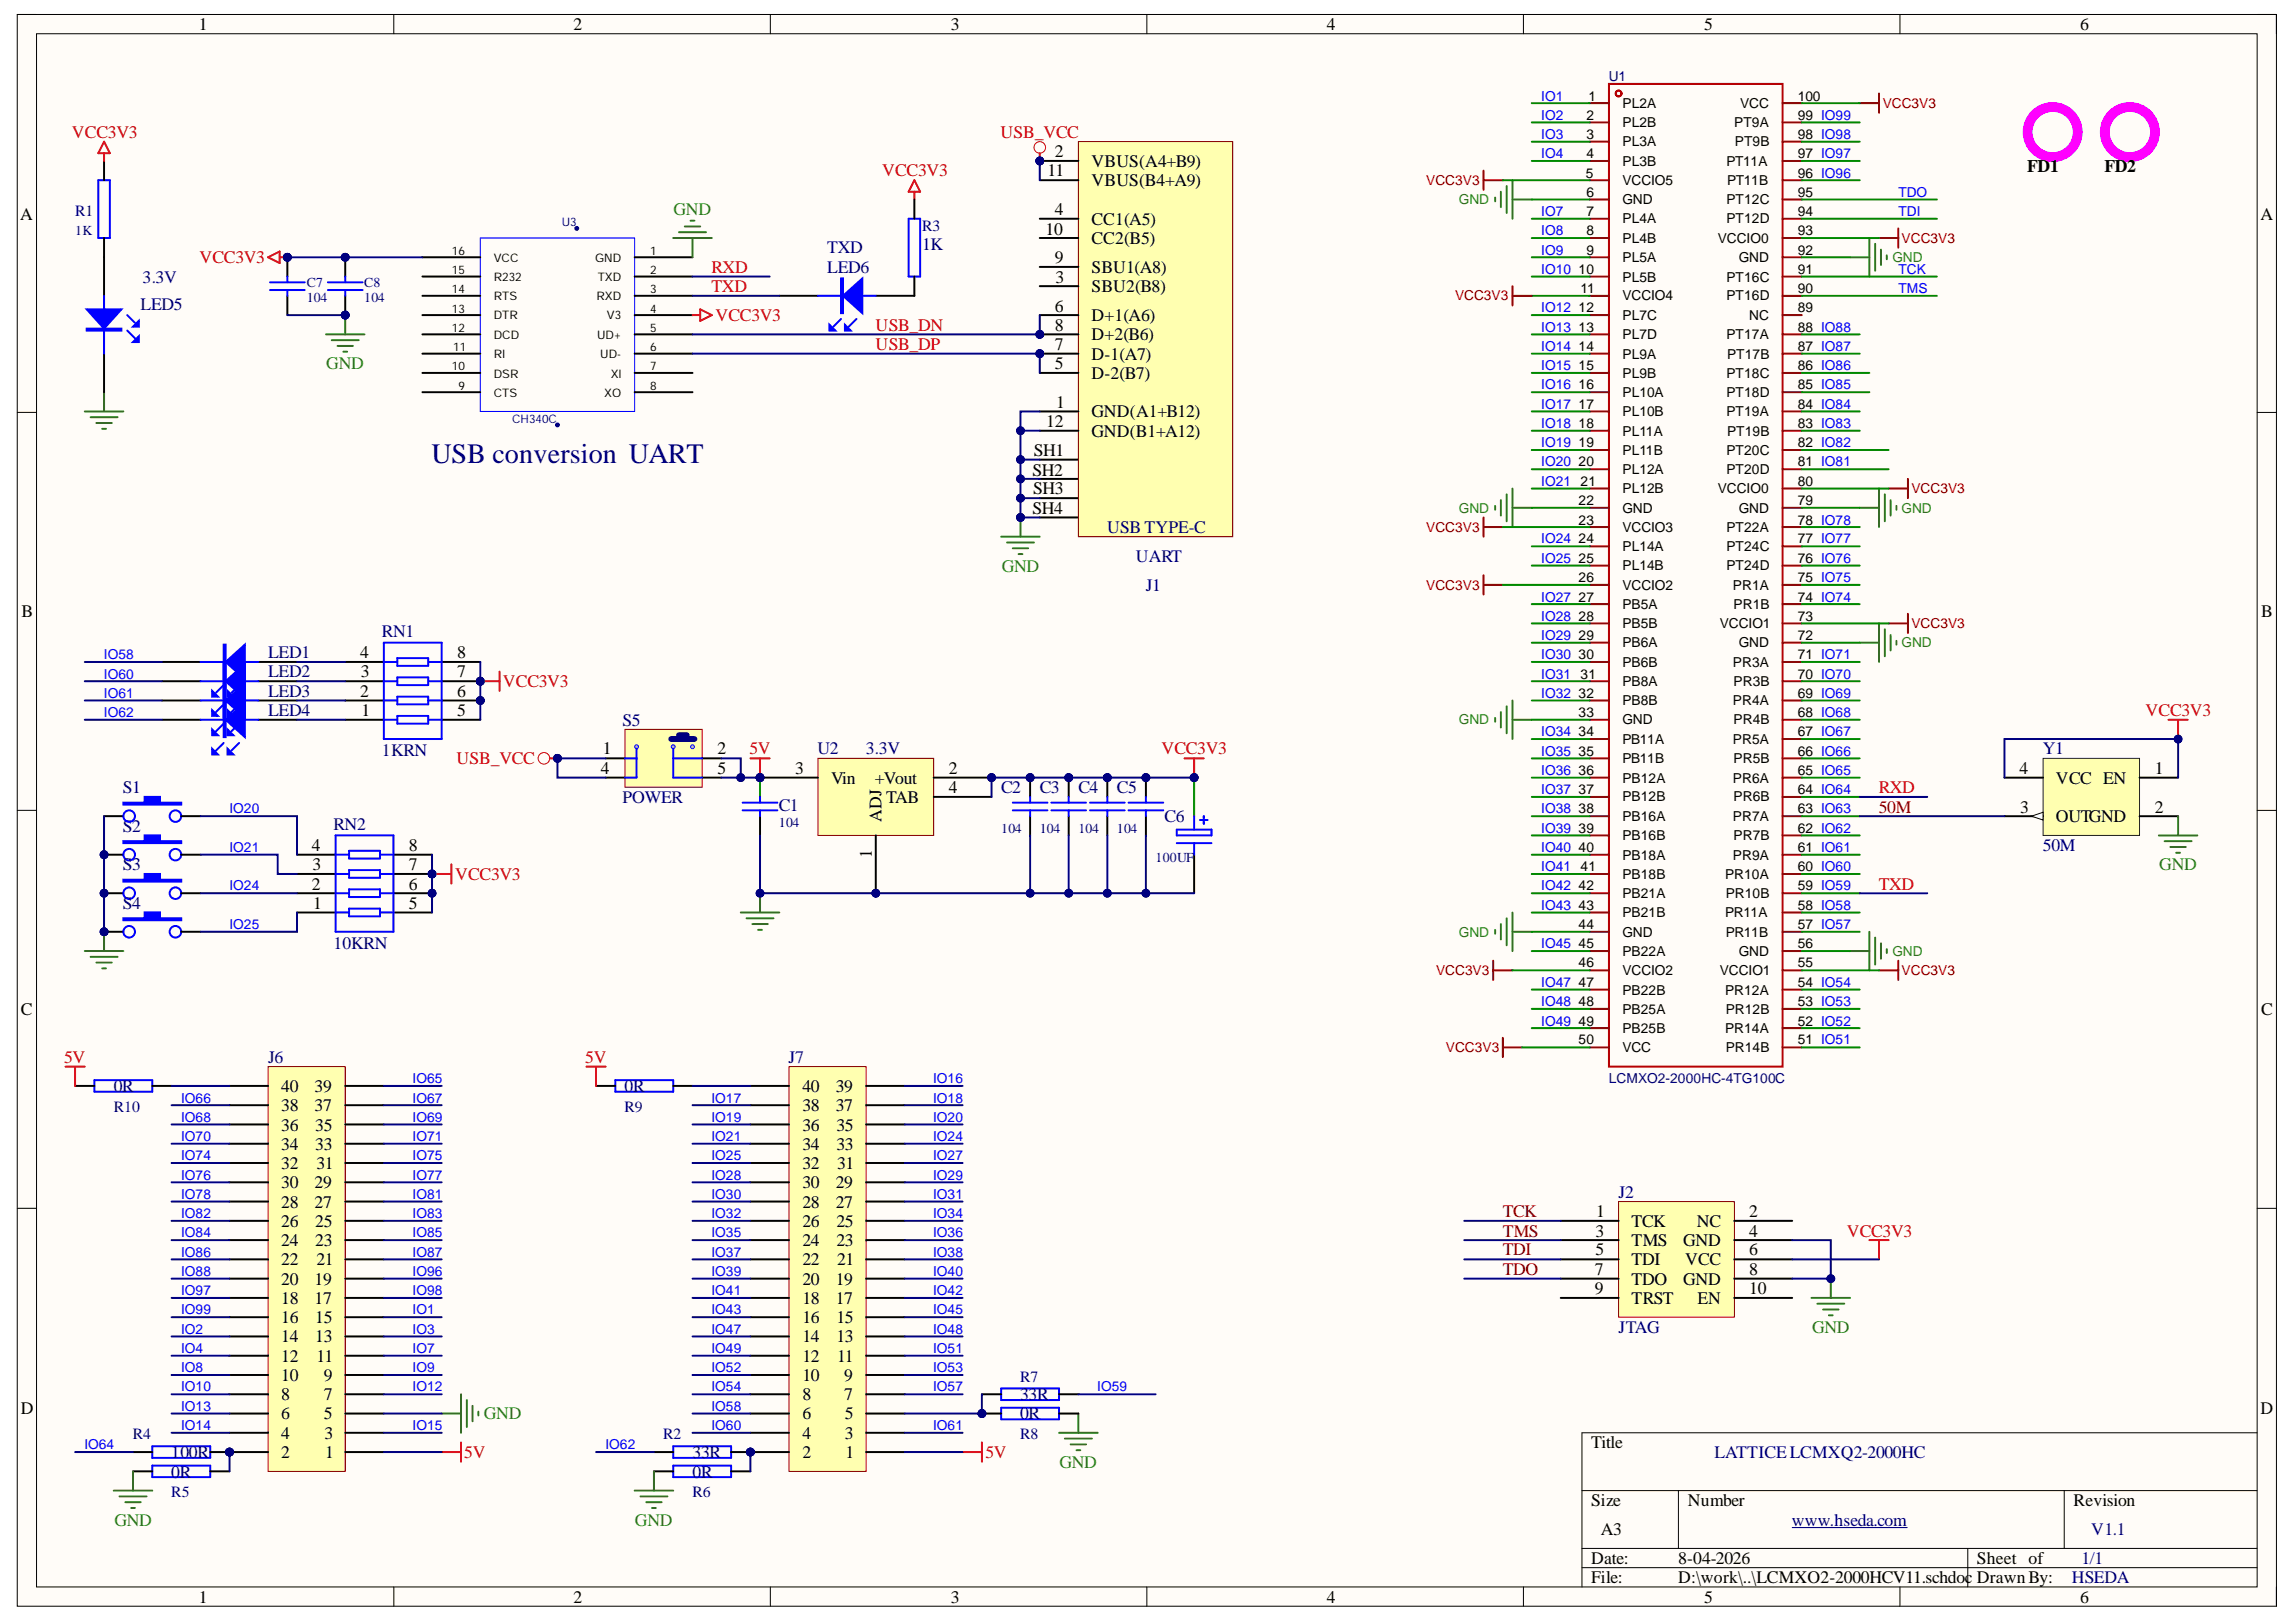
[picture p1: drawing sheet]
<svg xmlns="http://www.w3.org/2000/svg" width="297mm" height="210mm" viewBox="0 0 297 210" stroke-linecap="round" stroke-linejoin="round" font-family="sans-serif">
<defs><g id="words">
<text font-size="3.6" fill="#000080" x="55.8" y="59.9">USB conversion UART</text>
<g font-size="2.3">
<text x="25.7" y="3.9">1</text>
<text x="74.2" y="3.9">2</text>
<text x="123" y="3.9">3</text>
<text x="171.7" y="3.9">4</text>
<text x="220.5" y="3.9">5</text>
<text x="269.1" y="3.9">6</text>
<text x="135.5" y="22.8">11</text>
<text x="136.5" y="20.4">2</text>
<text x="141.2" y="21.6">VBUS(A4+B9)</text>
<text x="262.3" y="22.3">FD1</text>
<text x="272.2" y="22.3">FD2</text>
<text x="2.6" y="28.4">A</text>
<text x="136.5" y="27.8">4</text>
<text x="141.2" y="29.1">CC1(A5)</text>
<text x="141.2" y="24.1">VBUS(B4+A9)</text>
<text x="292.5" y="28.4">A</text>
<text x="135.3" y="30.3">10</text>
<text x="136.5" y="34.1">9</text>
<text x="141.2" y="35.3">SBU1(A8)</text>
<text x="141.2" y="31.6">CC2(B5)</text>
<text x="136.5" y="40.3">6</text>
<text x="136.5" y="36.6">3</text>
<text x="141.2" y="37.8">SBU2(B8)</text>
<text x="141.2" y="41.6">D+1(A6)</text>
<text x="136.5" y="47.8">5</text>
<text x="136.5" y="45.3">7</text>
<text x="136.5" y="42.8">8</text>
<text x="141.2" y="46.6">D-1(A7)</text>
<text x="141.2" y="44">D+2(B6)</text>
<text x="136.6" y="52.8">1</text>
<text x="141.2" y="49">D-2(B7)</text>
<text x="133.8" y="59">SH1</text>
<text x="135.4" y="55.3">12</text>
<text x="141.2" y="54">GND(A1+B12)</text>
<text x="141.2" y="56.6">GND(B1+A12)</text>
<text x="133.6" y="61.5">SH2</text>
<text x="133.7" y="64">SH3</text>
<text x="133.6" y="66.5">SH4</text>
<text x="141.2" y="67.7">Shield4</text>
<text x="2.8" y="79.9">B</text>
<text x="292.6" y="79.9">B</text>
<text x="46.6" y="85.2">4</text>
<text x="46.7" y="87.7">3</text>
<text x="59.1" y="87.7">7</text>
<text x="59.1" y="85.2">8</text>
<text x="46.6" y="90.2">2</text>
<text x="46.8" y="92.6">1</text>
<text x="59.1" y="92.6">5</text>
<text x="59.1" y="90.2">6</text>
<text x="77.7" y="100.2">4</text>
<text x="78" y="97.6">1</text>
<text x="92.8" y="97.6">2</text>
<text x="92.8" y="100.2">5</text>
<text x="102.9" y="100.2">3</text>
<text x="107.5" y="101.4">Vin</text>
<text x="113.2" y="101.4">+Vout</text>
<text x="122.8" y="100.2">2</text>
<text x="261.2" y="100.2">4</text>
<text x="266" y="101.4">VCC EN</text>
<text x="278.8" y="100.2">1</text>
<text x="114" y="106.3" transform="rotate(-90 114 106.3)">ADJ</text>
<text x="114.6" y="103.9">TAB</text>
<text x="122.8" y="102.6">4</text>
<text x="261.3" y="105.2">3</text>
<text x="266" y="106.4">OUTGND</text>
<text x="278.8" y="105.2">2</text>
<text x="40.4" y="110.1">4</text>
<text x="40.4" y="112.6">3</text>
<text x="52.9" y="112.6">7</text>
<text x="52.9" y="110.1">8</text>
<text x="112.8" y="111" transform="rotate(-90 112.8 111)">1</text>
<text x="40.4" y="115.1">2</text>
<text x="40.5" y="117.6">1</text>
<text x="52.9" y="117.6">5</text>
<text x="52.9" y="115.1">6</text>
<text x="2.7" y="131.4">C</text>
<text x="292.6" y="131.4">C</text>
<text x="36.4" y="143.8">38</text>
<text x="36.4" y="141.3">40</text>
<text x="40.7" y="143.8">37</text>
<text x="40.7" y="141.3">39</text>
<text x="103.8" y="143.8">38</text>
<text x="103.8" y="141.3">40</text>
<text x="108.1" y="143.8">37</text>
<text x="108.1" y="141.3">39</text>
<text x="36.4" y="148.8">34</text>
<text x="36.4" y="146.3">36</text>
<text x="40.8" y="148.8">33</text>
<text x="40.8" y="146.3">35</text>
<text x="103.8" y="148.8">34</text>
<text x="103.8" y="146.3">36</text>
<text x="108.2" y="148.8">33</text>
<text x="108.2" y="146.3">35</text>
<text x="36.4" y="153.8">30</text>
<text x="36.4" y="151.3">32</text>
<text x="40.7" y="153.8">29</text>
<text x="40.9" y="151.3">31</text>
<text x="103.8" y="153.8">30</text>
<text x="103.8" y="151.3">32</text>
<text x="108.1" y="153.8">29</text>
<text x="108.3" y="151.3">31</text>
<text x="36.4" y="161.3">24</text>
<text x="36.4" y="158.7">26</text>
<text x="36.4" y="156.3">28</text>
<text x="40.7" y="156.3">27</text>
<text x="40.8" y="161.3">23</text>
<text x="40.8" y="158.7">25</text>
<text x="103.8" y="161.3">24</text>
<text x="103.8" y="158.7">26</text>
<text x="103.8" y="156.3">28</text>
<text x="108.1" y="156.3">27</text>
<text x="108.2" y="161.3">23</text>
<text x="108.2" y="158.7">25</text>
<text x="206.4" y="160">3</text>
<text x="206.5" y="157.5">1</text>
<text x="211.1" y="158.7">TCK</text>
<text x="211.1" y="161.3">TMS</text>
<text x="217.8" y="161.3">GND</text>
<text x="219.5" y="158.7">NC</text>
<text x="226.3" y="157.5">2</text>
<text x="226.3" y="160">4</text>
<text x="36.4" y="166.3">20</text>
<text x="36.4" y="163.7">22</text>
<text x="40.7" y="166.3">19</text>
<text x="40.9" y="163.7">21</text>
<text x="103.8" y="166.3">20</text>
<text x="103.8" y="163.7">22</text>
<text x="108.1" y="166.3">19</text>
<text x="108.3" y="163.7">21</text>
<text x="206.3" y="165">7</text>
<text x="206.3" y="167.5">9</text>
<text x="206.4" y="162.5">5</text>
<text x="211.1" y="163.7">TDI</text>
<text x="211.1" y="166.3">TDO</text>
<text x="217.8" y="166.3">GND</text>
<text x="218" y="163.7">VCC</text>
<text x="226.3" y="162.5">6</text>
<text x="226.3" y="165">8</text>
<text x="226.3" y="167.5">10</text>
<text x="36.4" y="173.7">14</text>
<text x="36.4" y="171.3">16</text>
<text x="36.4" y="168.7">18</text>
<text x="40.7" y="168.7">17</text>
<text x="40.8" y="173.7">13</text>
<text x="40.8" y="171.3">15</text>
<text x="103.8" y="173.7">14</text>
<text x="103.8" y="171.3">16</text>
<text x="103.8" y="168.7">18</text>
<text x="108.1" y="168.7">17</text>
<text x="108.2" y="173.7">13</text>
<text x="108.2" y="171.3">15</text>
<text x="211.1" y="168.7">TRST</text>
<text x="219.6" y="168.7">EN</text>
<text x="36.4" y="178.7">10</text>
<text x="36.4" y="176.2">12</text>
<text x="40.9" y="176.2">11</text>
<text x="41.9" y="178.7">9</text>
<text x="103.8" y="178.7">10</text>
<text x="103.8" y="176.2">12</text>
<text x="108.3" y="176.2">11</text>
<text x="109.2" y="178.7">9</text>
<text x="2.7" y="182.9">D</text>
<text x="36.4" y="183.7">6</text>
<text x="36.4" y="181.2">8</text>
<text x="41.9" y="183.7">5</text>
<text x="41.9" y="181.2">7</text>
<text x="103.8" y="183.7">6</text>
<text x="103.8" y="181.2">8</text>
<text x="109.2" y="181.2">7</text>
<text x="109.3" y="183.7">5</text>
<text x="292.5" y="182.9">D</text>
<text x="36.4" y="188.7">2</text>
<text x="36.4" y="186.2">4</text>
<text x="42" y="186.2">3</text>
<text x="42" y="188.7">1</text>
<text x="103.8" y="188.7">2</text>
<text x="103.8" y="186.2">4</text>
<text x="109.3" y="186.2">3</text>
<text x="109.4" y="188.7">1</text>
<text x="205.8" y="187.4">Title</text>
<text x="205.8" y="194.9">Size</text>
<text x="218.4" y="194.9">Number</text>
<text x="268.3" y="194.9">Revision</text>
<text x="205.8" y="202.5">Date:</text>
<text x="207.1" y="198.6">A3</text>
<text x="217.1" y="202.5">8-04-2026</text>
<text x="255.8" y="202.5">Sheet of</text>
<text x="25.7" y="207.4">1</text>
<text x="74.2" y="207.4">2</text>
<text x="123" y="207.4">3</text>
<text x="171.7" y="207.4">4</text>
<text x="205.8" y="204.9">File:</text>
<text x="217.1" y="204.9">D:\work\..\LCMXO2-2000HCV11.schdoc</text>
<text x="220.5" y="207.4">5</text>
<text x="255.8" y="204.9">DrawnBy:</text>
<text x="269.1" y="207.4">6</text>
</g>
<g font-size="2.3" fill="#f00">
<text x="9.3" y="17.8">VCC3V3</text>
<text x="129.4" y="17.8">USB_VCC</text>
<text x="114.1" y="22.8">VCC3V3</text>
<text x="25.8" y="34.1">VCC3V3</text>
<text x="92" y="35.3">RXD</text>
<text x="92" y="37.8">TXD</text>
<text x="92.6" y="41.6">VCC3V3</text>
<text x="113.3" y="42.8">USB_DN</text>
<text x="113.3" y="45.3">USB_DP</text>
<text x="65.1" y="88.9">VCC3V3</text>
<text x="277.6" y="92.6">VCC3V3</text>
<text x="59.1" y="98.9">USB_VCC</text>
<text x="97" y="97.6">5V</text>
<text x="150.3" y="97.6">VCC3V3</text>
<text x="243.1" y="102.6">RXD</text>
<text x="58.9" y="113.9">VCC3V3</text>
<text x="243.1" y="115.1">TXD</text>
<text x="8.3" y="137.5">5V</text>
<text x="75.7" y="137.5">5V</text>
<text x="238.9" y="160">VCC3V3</text>
<text x="60.1" y="188.7">5V</text>
<text x="127.5" y="188.7">5V</text>
</g>
<g font-size="2.3" fill="#38761d">
<text x="87.1" y="27.8">GND</text>
<text x="42.2" y="47.8">GND</text>
<text x="129.6" y="74">GND</text>
<text x="279.4" y="112.6">GND</text>
<text x="234.4" y="172.4">GND</text>
<text x="62.6" y="183.7">GND</text>
<text x="137.1" y="189.9">GND</text>
<text x="14.8" y="197.5">GND</text>
<text x="82.1" y="197.5">GND</text>
</g>
<g font-size="2.3" fill="#000080">
<text x="107" y="35.3">LED6</text>
<text x="107" y="32.8">TXD</text>
<text x="119.3" y="32.3">1K</text>
<text x="18.2" y="40.1">LED5</text>
<text x="18.4" y="36.6">3.3V</text>
<text x="143.2" y="69">USB TYPE-C</text>
<text x="147" y="72.7">UART</text>
<text x="148.2" y="76.5">J1</text>
<text x="49.4" y="82.4">RN1</text>
<text x="34.7" y="85.2">LED1</text>
<text x="34.7" y="87.7">LED2</text>
<text x="34.7" y="90.2">LED3</text>
<text x="34.7" y="92.6">LED4</text>
<text x="80.5" y="93.9">S5</text>
<text x="49.4" y="97.9">1KRN</text>
<text x="105.8" y="97.6">U2</text>
<text x="112" y="97.6">3.3V</text>
<text x="264.3" y="97.6">Y1</text>
<text x="15.9" y="107.6">S2</text>
<text x="15.9" y="102.6">S1</text>
<text x="43.1" y="107.4">RN2</text>
<text x="80.5" y="103.9">POWER</text>
<text x="100.8" y="104.9">C1</text>
<text x="129.5" y="102.6">C2</text>
<text x="134.5" y="102.6">C3</text>
<text x="139.5" y="102.6">C4</text>
<text x="144.5" y="102.6">C5</text>
<text x="150.7" y="106.4">C6</text>
<text x="15.9" y="112.6">S3</text>
<text x="264.3" y="110.1">50M</text>
<text x="15.9" y="117.6">S4</text>
<text x="43.1" y="122.8">10KRN</text>
<text x="34.7" y="137.5">J6</text>
<text x="102" y="137.5">J7</text>
<text x="14.7" y="141.3">0R</text>
<text x="80.8" y="141.3">0R</text>
<text x="209.4" y="155">J2</text>
<text x="209.4" y="172.4">JTAG</text>
<text x="132" y="181.2">33R</text>
<text x="132" y="183.7">0R</text>
<text x="22.2" y="188.7">100R</text>
<text x="22.2" y="191.2">0R</text>
<text x="89.6" y="188.7">33R</text>
<text x="89.6" y="191.2">0R</text>
<text x="221.8" y="188.7">LATTICELCMXQ2-2000HC</text>
<text x="231.8" y="197.5">www.hseda.com</text>
<text x="269.3" y="202.5">1/1</text>
<text x="270.6" y="198.6">V1.1</text>
<text x="268" y="204.9">HSEDA</text>
</g>
<g font-size="2.3" fill="#800000">
<text x="243.1" y="105.2">50M</text>
<text x="194.4" y="157.5">TCK</text>
<text x="194.4" y="160">TMS</text>
<text x="194.4" y="162.5">TDI</text>
<text x="194.4" y="165">TDO</text>
</g>
<g font-size="2" fill="#000080">
<text x="9.7" y="27.9">R1</text>
<text x="119.3" y="29.8">R3</text>
<text x="14.7" y="143.9">R10</text>
<text x="80.8" y="143.9">R9</text>
<text x="132" y="178.8">R7</text>
<text x="17.2" y="186.2">R4</text>
<text x="85.8" y="186.2">R2</text>
<text x="132" y="186.2">R8</text>
<text x="22.2" y="193.7">R5</text>
<text x="89.6" y="193.7">R6</text>
</g>
<g font-size="1.8" fill="#000080">
<text x="208.1" y="10.5">U1</text>
<text x="9.7" y="30.4">1K</text>
<text x="39.7" y="37.2">C7</text>
<text x="39.7" y="39.1">104</text>
<text x="47.1" y="37.2">C8</text>
<text x="47.1" y="39.1">104</text>
<text x="100.8" y="107">104</text>
<text x="129.5" y="107.8">104</text>
<text x="134.5" y="107.8">104</text>
<text x="139.5" y="107.8">104</text>
<text x="144.5" y="107.8">104</text>
<text x="149.5" y="111.5">100UF</text>
<text x="208.1" y="140.2">LCMXO2-2000HC-4TG100C</text>
</g>
<g font-size="1.8" fill="#00f">
<text x="199.4" y="13">IO1</text>
<text x="199.4" y="15.5">IO2</text>
<text x="199.4" y="18">IO3</text>
<text x="199.4" y="20.5">IO4</text>
<text x="199.4" y="28">IO7</text>
<text x="245.6" y="28">TDI</text>
<text x="245.6" y="25.4">TDO</text>
<text x="199.4" y="30.4">IO8</text>
<text x="199.4" y="33">IO9</text>
<text x="199.4" y="35.4">IO10</text>
<text x="245.6" y="35.4">TCK</text>
<text x="199.4" y="40.4">IO12</text>
<text x="245.6" y="38">TMS</text>
<text x="199.4" y="42.9">IO13</text>
<text x="199.4" y="45.4">IO14</text>
<text x="199.4" y="47.9">IO15</text>
<text x="199.4" y="50.4">IO16</text>
<text x="199.4" y="52.9">IO17</text>
<text x="199.4" y="55.4">IO18</text>
<text x="199.4" y="57.9">IO19</text>
<text x="199.4" y="60.4">IO20</text>
<text x="199.4" y="62.9">IO21</text>
<text x="199.4" y="70.3">IO24</text>
<text x="199.4" y="72.9">IO25</text>
<text x="199.4" y="77.9">IO27</text>
<text x="199.4" y="80.3">IO28</text>
<text x="199.4" y="82.8">IO29</text>
<text x="13.5" y="87.8">IO60</text>
<text x="13.5" y="85.3">IO58</text>
<text x="199.4" y="85.3">IO30</text>
<text x="199.4" y="87.8">IO31</text>
<text x="13.5" y="92.8">IO62</text>
<text x="13.5" y="90.3">IO61</text>
<text x="199.4" y="90.3">IO32</text>
<text x="199.4" y="95.3">IO34</text>
<text x="199.4" y="97.8">IO35</text>
<text x="199.4" y="100.3">IO36</text>
<text x="29.7" y="105.2">IO20</text>
<text x="199.4" y="102.8">IO37</text>
<text x="199.4" y="105.2">IO38</text>
<text x="199.4" y="107.8">IO39</text>
<text x="29.7" y="110.2">IO21</text>
<text x="199.4" y="110.2">IO40</text>
<text x="199.4" y="112.8">IO41</text>
<text x="29.7" y="115.2">IO24</text>
<text x="199.4" y="115.2">IO42</text>
<text x="199.4" y="117.8">IO43</text>
<text x="29.7" y="120.2">IO25</text>
<text x="199.4" y="122.7">IO45</text>
<text x="199.4" y="127.7">IO47</text>
<text x="199.4" y="130.2">IO48</text>
<text x="199.4" y="132.7">IO49</text>
<text x="23.4" y="142.7">IO66</text>
<text x="53.4" y="140.2">IO65</text>
<text x="53.4" y="142.7">IO67</text>
<text x="92" y="142.7">IO17</text>
<text x="120.7" y="140.2">IO16</text>
<text x="120.7" y="142.7">IO18</text>
<text x="23.4" y="145.1">IO68</text>
<text x="23.4" y="147.7">IO70</text>
<text x="53.4" y="145.1">IO69</text>
<text x="53.4" y="147.7">IO71</text>
<text x="92" y="145.1">IO19</text>
<text x="92" y="147.7">IO21</text>
<text x="120.7" y="145.1">IO20</text>
<text x="120.7" y="147.7">IO24</text>
<text x="23.4" y="150.1">IO74</text>
<text x="23.4" y="152.7">IO76</text>
<text x="23.4" y="155.1">IO78</text>
<text x="53.4" y="150.1">IO75</text>
<text x="53.4" y="152.7">IO77</text>
<text x="53.4" y="155.1">IO81</text>
<text x="92" y="152.7">IO28</text>
<text x="92" y="155.1">IO30</text>
<text x="92" y="150.1">IO25</text>
<text x="120.7" y="150.1">IO27</text>
<text x="120.7" y="152.7">IO29</text>
<text x="120.7" y="155.1">IO31</text>
<text x="23.4" y="157.7">IO82</text>
<text x="23.4" y="160.1">IO84</text>
<text x="53.4" y="157.7">IO83</text>
<text x="53.4" y="160.1">IO85</text>
<text x="92" y="157.7">IO32</text>
<text x="92" y="160.1">IO35</text>
<text x="120.7" y="157.7">IO34</text>
<text x="120.7" y="160.1">IO36</text>
<text x="23.4" y="165.1">IO88</text>
<text x="23.4" y="167.6">IO97</text>
<text x="23.4" y="162.6">IO86</text>
<text x="53.4" y="162.6">IO87</text>
<text x="53.4" y="165.1">IO96</text>
<text x="53.4" y="167.6">IO98</text>
<text x="92" y="165.1">IO39</text>
<text x="92" y="167.6">IO41</text>
<text x="92" y="162.6">IO37</text>
<text x="120.7" y="165.1">IO40</text>
<text x="120.7" y="167.6">IO42</text>
<text x="120.7" y="162.6">IO38</text>
<text x="23.4" y="170.1">IO99</text>
<text x="23.4" y="172.6">IO2</text>
<text x="53.4" y="170.1">IO1</text>
<text x="53.4" y="172.6">IO3</text>
<text x="92" y="170.1">IO43</text>
<text x="92" y="172.6">IO47</text>
<text x="120.7" y="170.1">IO45</text>
<text x="120.7" y="172.6">IO48</text>
<text x="23.4" y="175.1">IO4</text>
<text x="23.4" y="177.6">IO8</text>
<text x="53.4" y="175.1">IO7</text>
<text x="53.4" y="177.6">IO9</text>
<text x="92" y="175.1">IO49</text>
<text x="92" y="177.6">IO52</text>
<text x="120.7" y="175.1">IO51</text>
<text x="120.7" y="177.6">IO53</text>
<text x="23.4" y="180.1">IO10</text>
<text x="23.4" y="182.6">IO13</text>
<text x="23.4" y="185">IO14</text>
<text x="53.4" y="180.1">IO12</text>
<text x="53.4" y="185">IO15</text>
<text x="92" y="180.1">IO54</text>
<text x="92" y="182.6">IO58</text>
<text x="92" y="185">IO60</text>
<text x="120.7" y="180.1">IO57</text>
<text x="120.7" y="185">IO61</text>
<text x="142" y="180.1">IO59</text>
<text x="10.9" y="187.6">IO64</text>
<text x="78.3" y="187.6">IO62</text>
</g>
<g font-size="1.8">
<text x="205.2" y="15.5">2</text>
<text x="205.5" y="13">1</text>
<text x="209.9" y="14">PL2A</text>
<text x="209.9" y="16.5">PL2B</text>
<text x="224.4" y="16.5">PT9A</text>
<text x="225.1" y="14">VCC</text>
<text x="232.6" y="15.5">99 IO99</text>
<text x="232.6" y="13">100</text>
<text x="205.2" y="23">5</text>
<text x="205.2" y="18">3</text>
<text x="205.2" y="20.5">4</text>
<text x="209.9" y="18.9">PL3A</text>
<text x="209.9" y="21.5">PL3B</text>
<text x="209.9" y="23.9">VCCIO5</text>
<text x="223.3" y="21.5">PT11A</text>
<text x="223.4" y="23.9">PT11B</text>
<text x="224.4" y="18.9">PT9B</text>
<text x="232.6" y="23">96 IO96</text>
<text x="232.6" y="20.5">97 IO97</text>
<text x="232.6" y="18">98 IO98</text>
<text x="205.2" y="25.4">6</text>
<text x="205.2" y="28">7</text>
<text x="209.9" y="26.5">GND</text>
<text x="209.9" y="28.9">PL4A</text>
<text x="223.3" y="28.9">PT12D</text>
<text x="223.3" y="26.5">PT12C</text>
<text x="232.6" y="28">94</text>
<text x="232.6" y="25.4">95</text>
<text x="204.2" y="35.4">10</text>
<text x="205.2" y="30.4">8</text>
<text x="205.2" y="33">9</text>
<text x="209.9" y="31.4">PL4B</text>
<text x="209.9" y="33.9">PL5A</text>
<text x="222.2" y="31.4">VCCIO0</text>
<text x="225" y="33.9">GND</text>
<text x="232.6" y="35.4">91</text>
<text x="232.6" y="33">92</text>
<text x="232.6" y="30.4">93</text>
<text x="204.2" y="40.4">12</text>
<text x="204.5" y="38">11</text>
<text x="209.9" y="36.4">PL5B</text>
<text x="209.9" y="38.9">VCCIO4</text>
<text x="209.9" y="41.4">PL7C</text>
<text x="223.3" y="38.9">PT16D</text>
<text x="223.3" y="36.4">PT16C</text>
<text x="226.3" y="41.4">NC</text>
<text x="232.6" y="40.4">89</text>
<text x="232.6" y="38">90</text>
<text x="204.2" y="42.9">13</text>
<text x="204.2" y="45.4">14</text>
<text x="204.2" y="47.9">15</text>
<text x="209.9" y="43.9">PL7D</text>
<text x="209.9" y="46.4">PL9A</text>
<text x="223.3" y="43.9">PT17A</text>
<text x="223.4" y="46.4">PT17B</text>
<text x="232.6" y="47.9">86 IO86</text>
<text x="232.6" y="45.4">87 IO87</text>
<text x="232.6" y="42.9">88 IO88</text>
<text x="204.2" y="50.4">16</text>
<text x="204.2" y="52.9">17</text>
<text x="209.9" y="48.9">PL9B</text>
<text x="209.9" y="51.4">PL10A</text>
<text x="209.9" y="53.8">PL10B</text>
<text x="223.3" y="53.8">PT19A</text>
<text x="223.3" y="51.4">PT18D</text>
<text x="223.3" y="48.9">PT18C</text>
<text x="232.6" y="52.9">84 IO84</text>
<text x="232.6" y="50.4">85 IO85</text>
<text x="204.2" y="55.4">18</text>
<text x="204.2" y="57.9">19</text>
<text x="209.9" y="56.4">PL11A</text>
<text x="209.9" y="58.8">PL11B</text>
<text x="223.3" y="58.8">PT20C</text>
<text x="223.4" y="56.4">PT19B</text>
<text x="232.6" y="57.9">82 IO82</text>
<text x="232.6" y="55.4">83 IO83</text>
<text x="204.2" y="60.4">20</text>
<text x="204.2" y="65.3">22</text>
<text x="204.5" y="62.9">21</text>
<text x="209.9" y="61.4">PL12A</text>
<text x="209.9" y="63.8">PL12B</text>
<text x="222.2" y="63.8">VCCIO0</text>
<text x="223.3" y="61.4">PT20D</text>
<text x="232.6" y="65.3">79</text>
<text x="232.6" y="62.9">80</text>
<text x="232.6" y="60.4">81 IO81</text>
<text x="204.2" y="67.9">23</text>
<text x="204.2" y="70.3">24</text>
<text x="209.9" y="66.4">GND</text>
<text x="209.9" y="68.8">VCCIO3</text>
<text x="209.9" y="71.3">PL14A</text>
<text x="223.3" y="71.3">PT24C</text>
<text x="223.3" y="68.8">PT22A</text>
<text x="225" y="66.4">GND</text>
<text x="232.6" y="70.3">77 IO77</text>
<text x="232.6" y="67.9">78 IO78</text>
<text x="204.2" y="72.9">25</text>
<text x="204.2" y="75.3">26</text>
<text x="204.2" y="77.9">27</text>
<text x="209.9" y="73.8">PL14B</text>
<text x="209.9" y="76.3">VCCIO2</text>
<text x="223.3" y="73.8">PT24D</text>
<text x="224.2" y="76.3">PR1A</text>
<text x="232.6" y="77.9">74 IO74</text>
<text x="232.6" y="75.3">75 IO75</text>
<text x="232.6" y="72.9">76 IO76</text>
<text x="204.2" y="80.3">28</text>
<text x="204.2" y="82.8">29</text>
<text x="209.9" y="78.8">PB5A</text>
<text x="209.9" y="81.3">PB5B</text>
<text x="209.9" y="83.8">PB6A</text>
<text x="222.5" y="81.3">VCCIO1</text>
<text x="224.3" y="78.8">PR1B</text>
<text x="225" y="83.8">GND</text>
<text x="232.6" y="82.8">72</text>
<text x="232.6" y="80.3">73</text>
<text x="204.2" y="85.3">30</text>
<text x="204.5" y="87.8">31</text>
<text x="209.9" y="86.3">PB6B</text>
<text x="209.9" y="88.8">PB8A</text>
<text x="224.2" y="86.3">PR3A</text>
<text x="224.3" y="88.8">PR3B</text>
<text x="232.6" y="87.8">70 IO70</text>
<text x="232.6" y="85.3">71 IO71</text>
<text x="204.2" y="90.3">32</text>
<text x="204.2" y="92.8">33</text>
<text x="204.2" y="95.3">34</text>
<text x="209.9" y="91.3">PB8B</text>
<text x="209.9" y="93.7">GND</text>
<text x="224.2" y="91.3">PR4A</text>
<text x="224.3" y="93.7">PR4B</text>
<text x="232.6" y="95.3">67 IO67</text>
<text x="232.6" y="92.8">68 IO68</text>
<text x="232.6" y="90.3">69 IO69</text>
<text x="204.2" y="97.8">35</text>
<text x="204.2" y="100.3">36</text>
<text x="209.9" y="96.3">PB11A</text>
<text x="209.9" y="98.7">PB11B</text>
<text x="209.9" y="101.3">PB12A</text>
<text x="224.2" y="101.3">PR6A</text>
<text x="224.2" y="96.3">PR5A</text>
<text x="224.3" y="98.7">PR5B</text>
<text x="232.6" y="100.3">65 IO65</text>
<text x="232.6" y="97.8">66 IO66</text>
<text x="204.2" y="102.8">37</text>
<text x="204.2" y="105.2">38</text>
<text x="204.2" y="107.8">39</text>
<text x="209.9" y="103.7">PB12B</text>
<text x="209.9" y="106.3">PB16A</text>
<text x="224.2" y="106.3">PR7A</text>
<text x="224.3" y="103.7">PR6B</text>
<text x="232.6" y="107.8">62 IO62</text>
<text x="232.6" y="105.2">63 IO63</text>
<text x="232.6" y="102.8">64 IO64</text>
<text x="204.2" y="110.2">40</text>
<text x="204.5" y="112.8">41</text>
<text x="209.9" y="108.7">PB16B</text>
<text x="209.9" y="111.2">PB18A</text>
<text x="209.9" y="113.7">PB18B</text>
<text x="223.2" y="113.7">PR10A</text>
<text x="224.2" y="111.2">PR9A</text>
<text x="224.3" y="108.7">PR7B</text>
<text x="232.6" y="112.8">60 IO60</text>
<text x="232.6" y="110.2">61 IO61</text>
<text x="204.2" y="115.2">42</text>
<text x="204.2" y="117.8">43</text>
<text x="209.9" y="116.2">PB21A</text>
<text x="209.9" y="118.7">PB21B</text>
<text x="223.2" y="118.7">PR11A</text>
<text x="223.3" y="116.2">PR10B</text>
<text x="232.6" y="117.8">58 IO58</text>
<text x="232.6" y="115.2">59 IO59</text>
<text x="204.2" y="120.2">44</text>
<text x="204.2" y="122.7">45</text>
<text x="204.2" y="125.2">46</text>
<text x="209.9" y="121.2">GND</text>
<text x="209.9" y="123.8">PB22A</text>
<text x="223.3" y="121.2">PR11B</text>
<text x="225" y="123.8">GND</text>
<text x="232.6" y="125.2">55</text>
<text x="232.6" y="122.7">56</text>
<text x="232.6" y="120.2">57 IO57</text>
<text x="204.2" y="127.7">47</text>
<text x="204.2" y="130.2">48</text>
<text x="209.9" y="126.2">VCCIO2</text>
<text x="209.9" y="128.7">PB22B</text>
<text x="209.9" y="131.2">PB25A</text>
<text x="222.5" y="126.2">VCCIO1</text>
<text x="223.2" y="128.7">PR12A</text>
<text x="223.3" y="131.2">PR12B</text>
<text x="232.6" y="130.2">53 IO53</text>
<text x="232.6" y="127.7">54 IO54</text>
<text x="204.2" y="132.7">49</text>
<text x="204.2" y="135.2">50</text>
<text x="209.9" y="133.7">PB25B</text>
<text x="209.9" y="136.2">VCC</text>
<text x="223.2" y="133.7">PR14A</text>
<text x="223.3" y="136.2">PR14B</text>
<text x="232.6" y="135.2">51 IO51</text>
<text x="232.6" y="132.7">52 IO52</text>
</g>
<g font-size="1.8" fill="#800">
<text x="243.6" y="14">VCC3V3</text>
<text x="184.5" y="23.9">VCC3V3</text>
<text x="246" y="31.4">VCC3V3</text>
<text x="188.2" y="38.9">VCC3V3</text>
<text x="247.3" y="63.8">VCC3V3</text>
<text x="184.5" y="68.8">VCC3V3</text>
<text x="184.5" y="76.3">VCC3V3</text>
<text x="247.3" y="81.3">VCC3V3</text>
<text x="185.8" y="126.2">VCC3V3</text>
<text x="246" y="126.2">VCC3V3</text>
<text x="187.1" y="136.2">VCC3V3</text>
</g>
<g font-size="1.8" fill="#38761d">
<text x="188.7" y="26.5">GND</text>
<text x="244.8" y="33.9">GND</text>
<text x="188.7" y="66.4">GND</text>
<text x="246" y="66.4">GND</text>
<text x="246" y="83.8">GND</text>
<text x="188.7" y="93.7">GND</text>
<text x="188.7" y="121.2">GND</text>
<text x="244.8" y="123.8">GND</text>
</g>
<g font-size="1.5" fill="#000080">
<text x="72.7" y="29.3">U3</text>
<text x="66.2" y="54.7">CH340C</text>
</g>
<g font-size="1.5">
<text x="58.5" y="35.5">15</text>
<text x="58.5" y="33">16</text>
<text x="63.9" y="33.9">VCC</text>
<text x="77" y="33.9">GND</text>
<text x="84.1" y="33">1</text>
<text x="84.1" y="35.5">2</text>
<text x="58.5" y="40.5">13</text>
<text x="58.5" y="38">14</text>
<text x="63.9" y="41.3">DTR</text>
<text x="63.9" y="38.9">RTS</text>
<text x="63.9" y="36.4">R232</text>
<text x="77.2" y="38.9">RXD</text>
<text x="77.3" y="36.4">TXD</text>
<text x="78.5" y="41.3">V3</text>
<text x="84.1" y="38">3</text>
<text x="84.1" y="40.5">4</text>
<text x="58.5" y="47.9">10</text>
<text x="58.5" y="42.9">12</text>
<text x="58.6" y="45.5">11</text>
<text x="63.9" y="46.3">RI</text>
<text x="63.9" y="43.9">DCD</text>
<text x="77.2" y="43.9">UD+</text>
<text x="77.7" y="46.3">UD-</text>
<text x="84.1" y="42.9">5</text>
<text x="84.1" y="45.5">6</text>
<text x="84.1" y="47.9">7</text>
<text x="59.3" y="50.5">9</text>
<text x="63.9" y="51.3">CTS</text>
<text x="63.9" y="48.9">DSR</text>
<text x="78.2" y="51.3">XO</text>
<text x="79" y="48.9">XI</text>
<text x="84.1" y="50.5">8</text>
</g>
</g></defs>
<path d="M2.2 1.9h292.3v206h-292.3z" fill-rule="evenodd" fill="#fffcf8"/>
<path d="M2.2 1.9h292.3v206h-292.3z" fill="none" stroke="#000" stroke-width=".13"/>
<path d="M4.7 4.4h287.3v201h-287.3z" fill-rule="evenodd" fill="#fffcf8"/>
<g fill="none" stroke="#000" stroke-width=".13">
<path d="M2.2 1.9h2.5M4.7 4.4h287.3v201h-287.3zM50.9 1.9v2.5M99.7 1.9v2.5M148.4 1.9v2.5M197.1 1.9v2.5M245.8 1.9v2.5M292 1.9h2.5v2.5M2.2 53.4h2.5M292 53.4h2.5M2.2 104.9h2.5M292 104.9h2.5"/>
<path d="M2.2 156.4h2.5M292 156.4h2.5M204.7 192.9h87.3M217.1 192.9v7.5M267.1 192.9v7.5M292 185.4h-87.3v20M51 205.4v2.5M99.7 205.4v2.5M148.4 205.4v2.5M197.1 205.4v2.5M204.7 200.4h87.3M204.7 202.9h87.3"/>
<path d="M245.8 205.4v2.5M254.6 200.4v5M294.5 205.4v2.5"/>
</g>
<g fill="none" stroke="#a00000" stroke-width=".25">
<path d="M208.2 10.9h22.4v127.1h-22.4z"/>
<circle cx="209.4" cy="12.1" r=".37"/>
<circle cx="209.4" cy="12.1" r=".38"/>
</g>
<g fill="none" stroke="#800" stroke-width=".25">
<path d="M205.7 13.3h2.5M205.7 15.8h2.5M205.7 18.3h2.5M230.6 13.3h2.5M230.6 15.8h2.5M230.6 18.3h2.5M240.6 13.3h2.5M243.1 12.1v2.5M191.9 23.3h2.5M191.9 22.1v2.5M205.7 20.8h2.5M205.7 23.3h2.5"/>
<path d="M205.7 25.8h2.5M205.7 28.3h2.5M205.7 30.8h2.5M205.7 33.3h2.5M205.7 35.8h2.5M205.7 38.3h2.5M230.6 20.8h2.5M230.6 23.3h2.5M230.6 25.8h2.5M230.6 28.3h2.5M230.6 30.8h2.5M230.6 33.3h2.5"/>
<path d="M230.6 35.8h2.5M230.6 38.3h2.5M243.1 30.8h2.5M245.6 29.6v2.5M205.7 40.8h2.5M205.7 43.3h2.5M205.7 45.8h2.5M205.7 48.3h2.5M205.7 50.8h2.5M205.7 53.2h2.5M205.7 55.7h2.5M205.7 58.2h2.5"/>
<path d="M230.6 40.8h2.5M230.6 43.3h2.5M230.6 45.8h2.5M230.6 48.3h2.5M230.6 50.8h2.5M230.6 53.2h2.5M230.6 55.7h2.5M230.6 58.2h2.5M191.9 68.2h2.5M191.9 75.7h2.5M191.9 67v2.5M191.9 74.4v2.5"/>
<path d="M205.7 60.7h2.5M205.7 63.2h2.5M205.7 65.7h2.5M205.7 68.2h2.5M205.7 70.7h2.5M205.7 73.2h2.5M205.7 75.7h2.5M205.7 78.2h2.5M230.6 60.7h2.5M230.6 63.2h2.5M230.6 65.7h2.5M230.6 68.2h2.5"/>
<path d="M230.6 70.7h2.5M230.6 73.2h2.5M230.6 75.7h2.5M230.6 78.2h2.5M244.3 63.2h2.5M246.8 62v2.5M246.8 79.4v2.5M205.7 80.7h2.5M205.7 83.2h2.5M205.7 85.7h2.5M205.7 88.2h2.5M205.7 90.7h2.5"/>
<path d="M205.7 93.1h2.5M205.7 95.6h2.5M205.7 98.1h2.5M230.6 80.7h2.5M230.6 83.2h2.5M230.6 85.7h2.5M230.6 88.2h2.5M230.6 90.7h2.5M230.6 93.1h2.5M230.6 95.6h2.5M230.6 98.1h2.5M244.3 80.7h2.5"/>
<path d="M205.7 100.6h2.5M205.7 103.1h2.5M205.7 105.6h2.5M205.7 108.1h2.5M205.7 110.6h2.5M205.7 113.1h2.5M205.7 115.6h2.5M205.7 118.1h2.5M230.6 100.6h2.5M230.6 103.1h2.5M230.6 105.6h2.5M230.6 108.1h2.5"/>
<path d="M230.6 110.6h2.5M230.6 113.1h2.5M230.6 115.6h2.5M230.6 118.1h2.5M193.2 125.6h2.5M193.2 124.3v2.5M194.4 135.5h2.5M194.4 134.3v2.5M205.7 120.6h2.5M205.7 123.1h2.5M205.7 125.6h2.5M205.7 128.1h2.5"/>
<path d="M205.7 130.6h2.5M205.7 133.1h2.5M205.7 135.5h2.5M230.6 120.6h2.5M230.6 123.1h2.5M230.6 125.6h2.5M230.6 128.1h2.5M230.6 130.6h2.5M230.6 133.1h2.5M230.6 135.5h2.5M243.1 125.6h2.5M245.6 124.3v2.5"/>
</g>
<g fill="none" stroke="#38761d" stroke-width=".25">
<path d="M193.4 25.6v.5M194.2 24.8v2M194.9 24.1v3.5M195.7 23.3v5M195.7 25.8h2.5M239.3 33.3h2.5M241.8 30.8v5M242.6 31.6v3.4M243.3 32.3v2M244.1 33v.6M193.4 65.5v.5M194.2 64.7v2"/>
<path d="M194.9 64v3.5M195.7 63.2v5M195.7 65.7h2.5M240.6 65.7h2.5M243.1 63.2v5M243.8 64v3.5M244.6 64.7v2M245.3 65.5v.5M193.4 92.9v.5M194.2 92.2v1.9M194.9 91.4v3.5M195.7 90.7v4.9"/>
<path d="M195.7 93.1h2.5M240.6 83.2h2.5M243.1 80.7v5M243.8 81.4v3.5M244.6 82.2v2M245.3 82.9v.5M194.2 119.6v2M194.9 118.8v3.5M195.7 118.1v5M193.4 120.3v.5M195.7 120.6h2.5M239.3 123.1h2.5"/>
<path d="M241.8 120.6v5M242.6 121.3v3.5M243.3 122.1v2M244.1 122.8v.5"/>
</g>
<path d="M209.4 155.5h15v15h-15z" fill-rule="evenodd" fill="#ffffb0"/>
<path d="M209.4 155.5h15v15h-15z" fill="none" stroke="#800000" stroke-width=".13"/>
<path d="M201.9 158h7.5M224.4 158h7.5M201.9 160.5h7.5M201.9 163h7.5M201.9 165.5h7.5M201.9 168h7.5M224.4 160.5h7.5M224.4 163h7.5M224.4 165.5h7.5M224.4 168h7.5" fill="none" stroke="#000" stroke-width=".25"/>
<path d="M241.8 160.5h2.5M243.1 160.5v2.5" fill="none" stroke="#f00" stroke-width=".25"/>
<circle cx="148.2" cy="100.6" r=".5" fill="#000080"/>
<circle cx="148.2" cy="100.6" r=".5" fill="none" stroke="#000080" stroke-width=".13"/>
<path d="M148.2 100.6v2.5" fill="none" stroke="#000" stroke-width=".25"/>
<circle cx="148.2" cy="100.6" r=".5" fill="#000080"/>
<circle cx="148.2" cy="100.6" r=".5" fill="none" stroke="#000080" stroke-width=".13"/>
<path d="M148.2 105.6v2.5" fill="none" stroke="#000" stroke-width=".25"/>
<path d="M146 104.9h4.5M146 103.9h4.5M148.2 103.1v.8M148.2 104.9v.7" fill="none" stroke="#00f" stroke-width=".25"/>
<circle cx="98.3" cy="100.6" r=".5" fill="#000080"/>
<circle cx="98.3" cy="100.6" r=".5" fill="none" stroke="#000080" stroke-width=".13"/>
<path d="M98.3 100.6v2.5" fill="none" stroke="#00bf00" stroke-width=".25"/>
<circle cx="98.3" cy="100.6" r=".5" fill="#000080"/>
<circle cx="98.3" cy="100.6" r=".5" fill="none" stroke="#000080" stroke-width=".13"/>
<path d="M98.3 105.6v2.5" fill="none" stroke="#000" stroke-width=".25"/>
<path d="M96.1 104.9h4.5M96.1 103.9h4.5M98.3 103.1v.8M98.3 104.9v.7" fill="none" stroke="#00f" stroke-width=".25"/>
<path d="M153.2 98.1h2.5M154.5 98.1v2.5" fill="none" stroke="#f00" stroke-width=".25"/>
<circle cx="154.5" cy="100.6" r=".5" fill="#000080"/>
<circle cx="154.5" cy="100.6" r=".5" fill="none" stroke="#000080" stroke-width=".13"/>
<circle cx="154.5" cy="100.6" r=".5" fill="#000080"/>
<circle cx="154.5" cy="100.6" r=".5" fill="none" stroke="#000080" stroke-width=".13"/>
<path d="M154.5 100.6v5" fill="none" stroke="#00bf00" stroke-width=".25"/>
<circle cx="154.5" cy="100.6" r=".5" fill="#000080"/>
<circle cx="154.5" cy="100.6" r=".5" fill="none" stroke="#000080" stroke-width=".13"/>
<path d="M154.5 110.6v5" fill="none" stroke="#000" stroke-width=".25"/>
<path d="M152.2 107.4h4.5v.7h-4.5zM152.2 109.1h4.5M154.5 105.6v1.8M154.5 109.1v1.5M155.2 106.1h1M155.7 105.6v1" fill="none" stroke="#00f" stroke-width=".25"/>
<path d="M95.8 118.1h5M96.6 118.8h3.5M97.3 119.6h2M98.3 115.6v2.5M98.1 120.3h.5" fill="none" stroke="#38761d" stroke-width=".25"/>
<circle cx="98.3" cy="115.6" r=".5" fill="#000080"/>
<circle cx="98.3" cy="115.6" r=".5" fill="none" stroke="#000080" stroke-width=".13"/>
<path d="M80.9 94.4h9.9v7.5h-9.9z" fill-rule="evenodd" fill="#ffffb0"/>
<path d="M80.9 94.4h9.9v7.5h-9.9z" fill="none" stroke="#800000" stroke-width=".13"/>
<path d="M78.4 98.1h2.5M90.8 98.1h2.5" fill="none" stroke="#000" stroke-width=".25"/>
<circle cx="82.4" cy="96.6" r=".25" fill="#c0c0c0"/>
<circle cx="82.4" cy="96.6" r=".25" fill="none" stroke="#00f" stroke-width=".13"/>
<circle cx="89.6" cy="96.6" r=".25" fill="#c0c0c0"/>
<circle cx="89.6" cy="96.6" r=".25" fill="none" stroke="#00f" stroke-width=".13"/>
<circle cx="87.1" cy="96.6" r=".25" fill="#c0c0c0"/>
<circle cx="87.1" cy="96.6" r=".25" fill="none" stroke="#00f" stroke-width=".13"/>
<path d="M80.9 98.1h1.5M82.4 96.9v3.7h-1.5M87.1 98.1h3.7M87.1 96.9v3.7h3.7" fill="none" stroke="#00f" stroke-width=".25"/>
<path d="M86.8 95.6h3M87.8 95.1h1" fill="none" stroke="#000080" stroke-width=".76"/>
<path d="M78.4 100.6h2.5M90.8 100.6h2.5" fill="none" stroke="#000" stroke-width=".25"/>
<circle cx="143.3" cy="100.6" r=".5" fill="#000080"/>
<circle cx="143.3" cy="100.6" r=".5" fill="none" stroke="#000080" stroke-width=".13"/>
<path d="M143.3 100.6v2.5" fill="none" stroke="#000" stroke-width=".25"/>
<circle cx="143.3" cy="100.6" r=".5" fill="#000080"/>
<circle cx="143.3" cy="100.6" r=".5" fill="none" stroke="#000080" stroke-width=".13"/>
<path d="M143.3 105.6v2.5" fill="none" stroke="#000" stroke-width=".25"/>
<path d="M141 104.9h4.5M141 103.9h4.5M143.3 103.1v.8M143.3 104.9v.7" fill="none" stroke="#00f" stroke-width=".25"/>
<circle cx="138.3" cy="100.6" r=".5" fill="#000080"/>
<circle cx="138.3" cy="100.6" r=".5" fill="none" stroke="#000080" stroke-width=".13"/>
<path d="M138.3 100.6v2.5" fill="none" stroke="#000" stroke-width=".25"/>
<circle cx="138.3" cy="100.6" r=".5" fill="#000080"/>
<circle cx="138.3" cy="100.6" r=".5" fill="none" stroke="#000080" stroke-width=".13"/>
<path d="M138.3 105.6v2.5" fill="none" stroke="#000" stroke-width=".25"/>
<path d="M136 104.9h4.5M136 103.9h4.5M138.3 103.1v.8M138.3 104.9v.7" fill="none" stroke="#00f" stroke-width=".25"/>
<circle cx="133.3" cy="100.6" r=".5" fill="#000080"/>
<circle cx="133.3" cy="100.6" r=".5" fill="none" stroke="#000080" stroke-width=".13"/>
<path d="M133.3 100.6v2.5" fill="none" stroke="#000" stroke-width=".25"/>
<circle cx="133.3" cy="100.6" r=".5" fill="#000080"/>
<circle cx="133.3" cy="100.6" r=".5" fill="none" stroke="#000080" stroke-width=".13"/>
<path d="M133.3 105.6v2.5" fill="none" stroke="#000" stroke-width=".25"/>
<path d="M131 104.9h4.5M131 103.9h4.5M133.3 103.1v.8M133.3 104.9v.7" fill="none" stroke="#00f" stroke-width=".25"/>
<circle cx="98.3" cy="100.6" r=".5" fill="#000080"/>
<circle cx="98.3" cy="100.6" r=".5" fill="none" stroke="#000080" stroke-width=".13"/>
<circle cx="113.3" cy="115.6" r=".5" fill="#000080"/>
<circle cx="113.3" cy="115.6" r=".5" fill="none" stroke="#000080" stroke-width=".13"/>
<circle cx="128.3" cy="100.6" r=".5" fill="#000080"/>
<circle cx="128.3" cy="100.6" r=".5" fill="none" stroke="#000080" stroke-width=".13"/>
<path d="M105.8 98.1h15v10h-15z" fill-rule="evenodd" fill="#ffffb0"/>
<path d="M105.8 98.1h15v10h-15z" fill="none" stroke="#800000" stroke-width=".13"/>
<path d="M98.3 100.6h7.5" fill="none" stroke="#000" stroke-width=".25"/>
<circle cx="98.3" cy="100.6" r=".5" fill="#000080"/>
<circle cx="98.3" cy="100.6" r=".5" fill="none" stroke="#000080" stroke-width=".13"/>
<path d="M113.3 108.1v7.5" fill="none" stroke="#000" stroke-width=".25"/>
<circle cx="113.3" cy="115.6" r=".5" fill="#000080"/>
<circle cx="113.3" cy="115.6" r=".5" fill="none" stroke="#000080" stroke-width=".13"/>
<path d="M120.8 100.6h7.5" fill="none" stroke="#000" stroke-width=".25"/>
<circle cx="128.3" cy="100.6" r=".5" fill="#000080"/>
<circle cx="128.3" cy="100.6" r=".5" fill="none" stroke="#000080" stroke-width=".13"/>
<path d="M120.8 103.1h7.5" fill="none" stroke="#000" stroke-width=".25"/>
<path d="M264.3 98.1h12.5v10h-12.5z" fill-rule="evenodd" fill="#ffffb0"/>
<path d="M264.3 98.1h12.5v10h-12.5z" fill="none" stroke="#172721" stroke-width=".13"/>
<path d="M259.3 105.6h5M276.8 100.6h5M276.8 105.6h5" fill="none" stroke="#000" stroke-width=".25"/>
<path d="M262.8 105.6l1.5-.5v1z" fill="#f8fcff"/>
<path d="M262.8 105.6l1.5-.5v1z" fill="none" stroke="#000" stroke-width=".13"/>
<path d="M259.3 100.6h5" fill="none" stroke="#000" stroke-width=".25"/>
<path d="M279.3 108.1h5M280 108.9h3.5M280.8 109.6h2M281.5 110.4h.5M281.8 105.6v2.5" fill="none" stroke="#38761d" stroke-width=".25"/>
<path d="M280.5 93.1h2.5M281.8 93.1v2.5" fill="none" stroke="#f00" stroke-width=".25"/>
<circle cx="281.8" cy="95.6" r=".5" fill="#000080"/>
<circle cx="281.8" cy="95.6" r=".5" fill="none" stroke="#000080" stroke-width=".13"/>
<path d="M12.7 23.3h1.5v7.5h-1.5zM25.9 85.7h7.5M28.9 88.7l-1 1M30.9 88.7l-1 1" fill="none" stroke="#00f" stroke-width=".25"/>
<path d="M13.5 20.8v2.5M13.5 30.8v2.5M20.9 85.7h5M33.4 85.7h5" fill="none" stroke="#000" stroke-width=".25"/>
<path d="M11 53.2h5M11.7 54h3.5M12.5 54.7h2M13.2 55.5h.5M13.5 50.8v2.4" fill="none" stroke="#38761d" stroke-width=".25"/>
<path d="M29.2 85.7l2.5-2.3v4.5z" fill="#00f"/>
<path d="M28.9 83.4h.3v4.5h-.3zM29.1 83.4v4.5M29.2 85.7l2.5-2.3v4.5z" fill="none" stroke="#00f" stroke-width=".25"/>
<path d="M27.4 89.4l.8 .8h-.8z" fill="#00f"/>
<path d="M27.4 89.4l.8 .8h-.8z" fill="none" stroke="#00f" stroke-width=".25"/>
<path d="M29.4 89.4l.8 .8h-.8z" fill="#00f"/>
<path d="M29.4 89.4l.8 .8h-.8z" fill="none" stroke="#00f" stroke-width=".25"/>
<circle cx="62.1" cy="90.7" r=".5" fill="#000080"/>
<circle cx="62.1" cy="90.7" r=".5" fill="none" stroke="#000080" stroke-width=".13"/>
<circle cx="62.1" cy="88.2" r=".5" fill="#000080"/>
<circle cx="62.1" cy="88.2" r=".5" fill="none" stroke="#000080" stroke-width=".13"/>
<path d="M44.7 93.1h5M44.7 90.7h5M44.7 88.2h5M44.7 85.7h5M57.1 93.1h5M57.1 90.7h5" fill="none" stroke="#000" stroke-width=".25"/>
<circle cx="62.1" cy="90.7" r=".5" fill="#000080"/>
<circle cx="62.1" cy="90.7" r=".5" fill="none" stroke="#000080" stroke-width=".13"/>
<path d="M57.1 88.2h5" fill="none" stroke="#000" stroke-width=".25"/>
<circle cx="62.1" cy="88.2" r=".5" fill="#000080"/>
<circle cx="62.1" cy="88.2" r=".5" fill="none" stroke="#000080" stroke-width=".13"/>
<path d="M20.9 90.7h5M33.4 90.7h5M57.1 85.7h5" fill="none" stroke="#000" stroke-width=".25"/>
<g fill="none" stroke="#00f" stroke-width=".25">
<path d="M25.9 90.7h7.5M28.9 93.6l-1 1M30.9 93.6l-1 1M49.7 83.2h7.4v12.4h-7.4zM49.7 93.1h1.7M49.7 90.7h1.7M49.7 88.2h1.7M49.7 85.7h1.7M51.4 85.2h4v1h-4zM51.4 87.7h4v1h-4zM51.4 90.2h4v1h-4zM51.4 92.6h4v1h-4z"/>
<path d="M55.4 93.1h1.7M55.4 90.7h1.7M55.4 88.2h1.7M55.4 85.7h1.7"/>
</g>
<path d="M29.2 90.7l2.5-2.3v4.5z" fill="#00f"/>
<path d="M28.9 88.4h.3v4.5h-.3zM29.1 88.4v4.5M29.2 90.7l2.5-2.3v4.5z" fill="none" stroke="#00f" stroke-width=".25"/>
<path d="M27.4 94.4l.8 .7h-.8z" fill="#00f"/>
<path d="M27.4 94.4l.8 .7h-.8z" fill="none" stroke="#00f" stroke-width=".25"/>
<path d="M29.4 94.4l.8 .7h-.8z" fill="#00f"/>
<path d="M25.9 88.2h7.5M28.9 91.2l-1 1M29.4 94.4l.8 .7h-.8zM30.9 91.2l-1 1" fill="none" stroke="#00f" stroke-width=".25"/>
<path d="M20.9 88.2h5M33.4 88.2h5" fill="none" stroke="#000" stroke-width=".25"/>
<path d="M29.2 88.2l2.5-2.3v4.5z" fill="#00f"/>
<path d="M28.9 85.9h.3v4.5h-.3zM29.1 85.9v4.5M29.2 88.2l2.5-2.3v4.5z" fill="none" stroke="#00f" stroke-width=".25"/>
<path d="M27.4 91.9l.8 .7h-.8z" fill="#00f"/>
<path d="M27.4 91.9l.8 .7h-.8z" fill="none" stroke="#00f" stroke-width=".25"/>
<path d="M29.4 91.9l.8 .7h-.8z" fill="#00f"/>
<path d="M13.5 38.3v7.5M16.5 42.8l1 1M16.5 40.8l1 1M29.4 91.9l.8 .7h-.8z" fill="none" stroke="#00f" stroke-width=".25"/>
<path d="M13.5 33.3v5M13.5 45.8v5" fill="none" stroke="#000" stroke-width=".25"/>
<path d="M11.2 40h4.5l-2.2 2.5z" fill="#00f"/>
<path d="M11.2 40h4.5l-2.2 2.5zM11.2 42.5h4.5v.3h-4.5zM11.2 42.6h4.5" fill="none" stroke="#00f" stroke-width=".25"/>
<path d="M17.2 44.3l.8-.8v.8z" fill="#00f"/>
<path d="M17.2 44.3l.8-.8v.8z" fill="none" stroke="#00f" stroke-width=".25"/>
<path d="M17.2 42.3l.8-.8v.8z" fill="#00f"/>
<path d="M17.2 42.3l.8-.8v.8zM25.9 93.1h7.5M28.9 96.1l-1 1M30.9 96.1l-1 1" fill="none" stroke="#00f" stroke-width=".25"/>
<path d="M20.9 93.1h5M33.4 93.1h5" fill="none" stroke="#000" stroke-width=".25"/>
<path d="M29.2 93.1l2.5-2.2v4.5z" fill="#00f"/>
<path d="M28.9 90.9h.3v4.5h-.3zM29.1 90.9v4.5M29.2 93.1l2.5-2.2v4.5z" fill="none" stroke="#00f" stroke-width=".25"/>
<path d="M27.4 96.9l.8 .7h-.8z" fill="#00f"/>
<path d="M27.4 96.9l.8 .7h-.8z" fill="none" stroke="#00f" stroke-width=".25"/>
<path d="M29.4 96.9l.8 .7h-.8z" fill="#00f"/>
<path d="M29.4 96.9l.8 .7h-.8z" fill="none" stroke="#00f" stroke-width=".25"/>
<circle cx="55.9" cy="115.6" r=".5" fill="#000080"/>
<circle cx="55.9" cy="115.6" r=".5" fill="none" stroke="#000080" stroke-width=".13"/>
<circle cx="55.9" cy="113.1" r=".5" fill="#000080"/>
<circle cx="55.9" cy="113.1" r=".5" fill="none" stroke="#000080" stroke-width=".13"/>
<path d="M38.4 118.1h5M38.4 115.6h5M38.4 113.1h5M38.4 110.6h5M50.9 118.1h5M50.9 115.6h5" fill="none" stroke="#000" stroke-width=".25"/>
<circle cx="55.9" cy="115.6" r=".5" fill="#000080"/>
<circle cx="55.9" cy="115.6" r=".5" fill="none" stroke="#000080" stroke-width=".13"/>
<path d="M50.9 113.1h5" fill="none" stroke="#000" stroke-width=".25"/>
<circle cx="55.9" cy="113.1" r=".5" fill="#000080"/>
<circle cx="55.9" cy="113.1" r=".5" fill="none" stroke="#000080" stroke-width=".13"/>
<path d="M50.9 110.6h5" fill="none" stroke="#000" stroke-width=".25"/>
<g fill="none" stroke="#00f" stroke-width=".25">
<path d="M43.4 108.1h7.5v12.5h-7.5zM43.4 118.1h1.8M43.4 115.6h1.8M43.4 113.1h1.8M43.4 110.6h1.8M45.2 110.1h4v1h-4zM45.2 112.6h4v1h-4zM45.2 115.1h4v1h-4zM45.2 117.6h4v1h-4zM49.2 118.1h1.7M49.2 115.6h1.7M49.2 113.1h1.7"/>
<path d="M49.2 110.6h1.7"/>
</g>
<path d="M11 123.1h5M11.7 123.8h3.5M12.5 124.6h2M13.2 125.3h.5M13.5 120.6v2.5" fill="none" stroke="#38761d" stroke-width=".25"/>
<circle cx="13.5" cy="120.6" r=".5" fill="#000080"/>
<circle cx="13.5" cy="120.6" r=".5" fill="none" stroke="#000080" stroke-width=".13"/>
<path d="M55.9 113.1h2.5M58.4 111.9v2.4" fill="none" stroke="#f00" stroke-width=".25"/>
<circle cx="55.9" cy="113.1" r=".5" fill="#000080"/>
<circle cx="55.9" cy="113.1" r=".5" fill="none" stroke="#000080" stroke-width=".13"/>
<circle cx="13.5" cy="110.6" r=".5" fill="#000080"/>
<circle cx="13.5" cy="110.6" r=".5" fill="none" stroke="#000080" stroke-width=".13"/>
<path d="M13.5 110.6h2.5" fill="none" stroke="#000" stroke-width=".25"/>
<circle cx="13.5" cy="110.6" r=".5" fill="#000080"/>
<circle cx="13.5" cy="110.6" r=".5" fill="none" stroke="#000080" stroke-width=".13"/>
<path d="M16 108.9h2.7v-.8h2v.8h2.7v.2h-7.4z" fill-rule="evenodd" fill="#00f"/>
<g fill="none" stroke="#00f" stroke-width=".25">
<path d="M16 108.9h2.7v-.8h2v.8h2.7v.2h-7.4z"/>
<circle cx="16.7" cy="110.6" r=".75"/>
<circle cx="22.7" cy="110.6" r=".75"/>
</g>
<path d="M23.4 110.6h2.5" fill="none" stroke="#000" stroke-width=".25"/>
<circle cx="13.5" cy="115.6" r=".5" fill="#000080"/>
<circle cx="13.5" cy="115.6" r=".5" fill="none" stroke="#000080" stroke-width=".13"/>
<path d="M13.5 115.6h2.5" fill="none" stroke="#000" stroke-width=".25"/>
<circle cx="13.5" cy="115.6" r=".5" fill="#000080"/>
<circle cx="13.5" cy="115.6" r=".5" fill="none" stroke="#000080" stroke-width=".13"/>
<path d="M16 113.8h2.7v-.7h2v.7h2.7v.3h-7.4z" fill-rule="evenodd" fill="#00f"/>
<g fill="none" stroke="#00f" stroke-width=".25">
<path d="M16 113.8h2.7v-.7h2v.7h2.7v.3h-7.4z"/>
<circle cx="16.7" cy="115.6" r=".75"/>
<circle cx="22.7" cy="115.6" r=".75"/>
</g>
<path d="M23.4 115.6h2.5" fill="none" stroke="#000" stroke-width=".25"/>
<circle cx="13.5" cy="120.6" r=".5" fill="#000080"/>
<circle cx="13.5" cy="120.6" r=".5" fill="none" stroke="#000080" stroke-width=".13"/>
<path d="M13.5 120.6h2.5" fill="none" stroke="#000" stroke-width=".25"/>
<circle cx="13.5" cy="120.6" r=".5" fill="#000080"/>
<circle cx="13.5" cy="120.6" r=".5" fill="none" stroke="#000080" stroke-width=".13"/>
<path d="M16 118.8h2.7v-.7h2v.7h2.7v.3h-7.4z" fill-rule="evenodd" fill="#00f"/>
<g fill="none" stroke="#00f" stroke-width=".25">
<path d="M16 118.8h2.7v-.7h2v.7h2.7v.3h-7.4z"/>
<circle cx="16.7" cy="120.6" r=".75"/>
<circle cx="22.7" cy="120.6" r=".75"/>
</g>
<path d="M13.5 105.6h2.5M23.4 120.6h2.5" fill="none" stroke="#000" stroke-width=".25"/>
<path d="M16 103.9h2.7v-.8h2v.8h2.7v.2h-7.4z" fill-rule="evenodd" fill="#00f"/>
<g fill="none" stroke="#00f" stroke-width=".25">
<path d="M16 103.9h2.7v-.8h2v.8h2.7v.2h-7.4z"/>
<circle cx="16.7" cy="105.6" r=".75"/>
<circle cx="22.7" cy="105.6" r=".75"/>
</g>
<path d="M23.4 105.6h2.5" fill="none" stroke="#000" stroke-width=".25"/>
<circle cx="29.7" cy="187.9" r=".5" fill="#000080"/>
<circle cx="29.7" cy="187.9" r=".5" fill="none" stroke="#000080" stroke-width=".13"/>
<path d="M34.7 138h10v52.4h-10z" fill-rule="evenodd" fill="#ffffb0"/>
<path d="M34.7 138h10v52.4h-10z" fill="none" stroke="#800000" stroke-width=".13"/>
<path d="M29.7 187.9h5M44.7 187.9h5" fill="none" stroke="#000" stroke-width=".25"/>
<circle cx="29.7" cy="187.9" r=".5" fill="#000080"/>
<circle cx="29.7" cy="187.9" r=".5" fill="none" stroke="#000080" stroke-width=".13"/>
<g fill="none" stroke="#000" stroke-width=".25">
<path d="M29.7 158h5M29.7 155.5h5M29.7 153h5M29.7 150.5h5M29.7 148h5M29.7 145.5h5M29.7 143h5M29.7 140.5h5M44.7 158h5M44.7 155.5h5M44.7 153h5M44.7 150.5h5"/>
<path d="M44.7 148h5M44.7 145.5h5M44.7 143h5M44.7 140.5h5M29.7 170.5h5M29.7 168h5M29.7 165.5h5M29.7 163h5M29.7 160.5h5M29.7 177.9h5M29.7 175.4h5M29.7 173h5"/>
<path d="M44.7 170.5h5M44.7 168h5M44.7 165.5h5M44.7 163h5M44.7 160.5h5M44.7 177.9h5M44.7 175.4h5M44.7 173h5M29.7 185.4h5M29.7 182.9h5M29.7 180.4h5M44.7 185.4h5"/>
<path d="M44.7 182.9h5M44.7 180.4h5"/>
</g>
<circle cx="97.1" cy="187.9" r=".5" fill="#000080"/>
<circle cx="97.1" cy="187.9" r=".5" fill="none" stroke="#000080" stroke-width=".13"/>
<path d="M102.1 138h10v52.4h-10z" fill-rule="evenodd" fill="#ffffb0"/>
<path d="M102.1 138h10v52.4h-10z" fill="none" stroke="#800000" stroke-width=".13"/>
<path d="M97.1 187.9h5M112.1 187.9h4.9" fill="none" stroke="#000" stroke-width=".25"/>
<circle cx="97.1" cy="187.9" r=".5" fill="#000080"/>
<circle cx="97.1" cy="187.9" r=".5" fill="none" stroke="#000080" stroke-width=".13"/>
<g fill="none" stroke="#000" stroke-width=".25">
<path d="M97.1 158h5M97.1 155.5h5M97.1 153h5M97.1 150.5h5M97.1 148h5M97.1 145.5h5M97.1 143h5M97.1 140.5h5M112.1 158h4.9M112.1 155.5h4.9M112.1 153h4.9M112.1 150.5h4.9"/>
<path d="M112.1 148h4.9M112.1 145.5h4.9M112.1 143h4.9M112.1 140.5h4.9M97.1 177.9h5M97.1 175.4h5M97.1 173h5M97.1 170.5h5M97.1 168h5M97.1 165.5h5M97.1 163h5M97.1 160.5h5"/>
<path d="M112.1 177.9h4.9M112.1 175.4h4.9M112.1 173h4.9M112.1 170.5h4.9M112.1 168h4.9M112.1 165.5h4.9M112.1 163h4.9M112.1 160.5h4.9M97.1 185.4h5M97.1 182.9h5M97.1 180.4h5M112.1 185.4h4.9"/>
<path d="M112.1 182.9h4.9M112.1 180.4h4.9"/>
</g>
<path d="M97.1 98.1h2.5M98.3 98.1v2.5" fill="none" stroke="#f00" stroke-width=".25"/>
<circle cx="98.3" cy="100.6" r=".5" fill="#000080"/>
<circle cx="98.3" cy="100.6" r=".5" fill="none" stroke="#000080" stroke-width=".13"/>
<path d="M57.1 187.9h2.5M59.6 186.7v2.5M124.5 187.9h2.5M127 186.7v2.5" fill="none" stroke="#f00" stroke-width=".25"/>
<g fill="none" stroke="#38761d" stroke-width=".25">
<path d="M42.2 43.3h5M42.9 44h3.5M43.7 44.8h2M44.4 45.5h.5M44.7 40.8v2.5M57.1 182.9h2.5M59.6 180.4v5M60.4 181.2v3.5M61.1 181.9v2M61.9 182.7v.5M137 185.4h5M137.8 186.2h3.5"/>
<path d="M138.5 186.9h2M139.3 187.7h.5M139.5 182.9v2.5"/>
</g>
<circle cx="44.7" cy="40.8" r=".5" fill="#000080"/>
<circle cx="44.7" cy="40.8" r=".5" fill="none" stroke="#000080" stroke-width=".13"/>
<circle cx="37.2" cy="33.3" r=".5" fill="#000080"/>
<circle cx="37.2" cy="33.3" r=".5" fill="none" stroke="#000080" stroke-width=".13"/>
<path d="M37.2 33.3v2.5M37.2 38.3v2.5" fill="none" stroke="#000" stroke-width=".25"/>
<circle cx="37.2" cy="33.3" r=".5" fill="#000080"/>
<circle cx="37.2" cy="33.3" r=".5" fill="none" stroke="#000080" stroke-width=".13"/>
<path d="M34.9 36.5h4.5M34.9 37.5h4.5M37.2 35.8v.7M37.2 37.5v.8" fill="none" stroke="#00f" stroke-width=".25"/>
<circle cx="44.7" cy="40.8" r=".5" fill="#000080"/>
<circle cx="44.7" cy="40.8" r=".5" fill="none" stroke="#000080" stroke-width=".13"/>
<circle cx="44.7" cy="33.3" r=".5" fill="#000080"/>
<circle cx="44.7" cy="33.3" r=".5" fill="none" stroke="#000080" stroke-width=".13"/>
<path d="M44.7 38.3v2.5" fill="none" stroke="#000" stroke-width=".25"/>
<circle cx="44.7" cy="40.8" r=".5" fill="#000080"/>
<circle cx="44.7" cy="40.8" r=".5" fill="none" stroke="#000080" stroke-width=".13"/>
<path d="M44.7 33.3v2.5" fill="none" stroke="#000" stroke-width=".25"/>
<circle cx="44.7" cy="33.3" r=".5" fill="#000080"/>
<circle cx="44.7" cy="33.3" r=".5" fill="none" stroke="#000080" stroke-width=".13"/>
<path d="M42.4 36.5h4.5M42.4 37.5h4.5M44.7 35.8v.7M44.7 37.5v.8M117.5 28.3h1.5v7.5h-1.5z" fill="none" stroke="#00f" stroke-width=".25"/>
<path d="M134.5 19.8v1M118.3 23.3l.7 1.5h-1.5zM118.3 24.8v1" fill="none" stroke="#f00" stroke-width=".25"/>
<path d="M118.3 25.8v2.5M118.3 35.8v2.5" fill="none" stroke="#000" stroke-width=".25"/>
<circle cx="134.5" cy="19.1" r=".75" fill="none" stroke="#f00" stroke-width=".13"/>
<circle cx="134.5" cy="20.8" r=".5" fill="#000080"/>
<circle cx="134.5" cy="20.8" r=".5" fill="none" stroke="#000080" stroke-width=".13"/>
<path d="M62.1 30.8h20v22.4h-20z" fill="none" stroke="#00f" stroke-width=".13"/>
<g fill="none" stroke="#000" stroke-width=".25">
<path d="M54.6 33.3h7.5M54.6 35.8h7.5M54.6 38.3h7.5M82.1 33.3h7.5M82.1 35.8h7.5M82.1 38.3h7.5M54.6 40.8h7.5M54.6 43.3h7.5M54.6 45.8h7.5M54.6 48.3h7.5M54.6 50.8h7.5M82.1 40.8h7.5"/>
<path d="M82.1 43.3h7.5M82.1 45.8h7.5M82.1 48.3h7.5M82.1 50.8h7.5"/>
</g>
<circle cx="72.1" cy="55" r=".25" fill="#000080"/>
<circle cx="72.1" cy="55" r=".25" fill="none" stroke="#000080" stroke-width=".13"/>
<circle cx="74.6" cy="29.6" r=".25" fill="#000080"/>
<circle cx="74.6" cy="29.6" r=".25" fill="none" stroke="#000080" stroke-width=".13"/>
<path d="M34.7 33.3l1.5-.8v1.5zM36.2 33.3h1" fill="none" stroke="#f00" stroke-width=".25"/>
<circle cx="37.2" cy="33.3" r=".5" fill="#000080"/>
<circle cx="37.2" cy="33.3" r=".5" fill="none" stroke="#000080" stroke-width=".13"/>
<path d="M89.6 40.8h1M90.6 40l1.5 .8-1.5 .7z" fill="none" stroke="#f00" stroke-width=".25"/>
<path d="M87.1 30.8h5M87.8 30.1h3.5M88.6 29.3h2M89.3 28.6h.5M89.6 30.8v2.5" fill="none" stroke="#38761d" stroke-width=".25"/>
<circle cx="134.5" cy="20.8" r=".5" fill="#000080"/>
<circle cx="134.5" cy="20.8" r=".5" fill="none" stroke="#000080" stroke-width=".13"/>
<circle cx="134.5" cy="45.8" r=".5" fill="#000080"/>
<circle cx="134.5" cy="45.8" r=".5" fill="none" stroke="#000080" stroke-width=".13"/>
<circle cx="134.5" cy="43.3" r=".5" fill="#000080"/>
<circle cx="134.5" cy="43.3" r=".5" fill="none" stroke="#000080" stroke-width=".13"/>
<path d="M134.5 59.5h5M134.5 62h5M134.5 64.5h5M134.5 67h5" fill="none" stroke="#000" stroke-width=".25"/>
<path d="M139.5 18.3h20v51.2h-20z" fill-rule="evenodd" fill="#ffffb0"/>
<path d="M139.5 18.3h20v51.2h-20z" fill="none" stroke="#800000" stroke-width=".13"/>
<path d="M134.5 20.8h5M134.5 53.2h5" fill="none" stroke="#000" stroke-width=".25"/>
<circle cx="134.5" cy="20.8" r=".5" fill="#000080"/>
<circle cx="134.5" cy="20.8" r=".5" fill="none" stroke="#000080" stroke-width=".13"/>
<path d="M134.5 37h5M134.5 28.3h5M134.5 48.3h5M134.5 40.8h5M134.5 45.8h5" fill="none" stroke="#000" stroke-width=".25"/>
<circle cx="134.5" cy="45.8" r=".5" fill="#000080"/>
<circle cx="134.5" cy="45.8" r=".5" fill="none" stroke="#000080" stroke-width=".13"/>
<path d="M134.5 43.3h5" fill="none" stroke="#000" stroke-width=".25"/>
<circle cx="134.5" cy="43.3" r=".5" fill="#000080"/>
<circle cx="134.5" cy="43.3" r=".5" fill="none" stroke="#000080" stroke-width=".13"/>
<path d="M134.5 34.5h5M134.5 30.8h5M134.5 23.3h5M134.5 55.7h5" fill="none" stroke="#000" stroke-width=".25"/>
<path d="M129.5 69.5h5M130.3 70.2h3.5M131 71h2M131.8 71.7h.5M132 67v2.5" fill="none" stroke="#38761d" stroke-width=".25"/>
<circle cx="132" cy="67" r=".5" fill="#000080"/>
<circle cx="132" cy="67" r=".5" fill="none" stroke="#000080" stroke-width=".13"/>
<circle cx="70.4" cy="98.1" r=".75" fill="none" stroke="#f00" stroke-width=".13"/>
<path d="M71.1 98.1h1" fill="none" stroke="#f00" stroke-width=".25"/>
<circle cx="72.1" cy="98.1" r=".5" fill="#000080"/>
<circle cx="72.1" cy="98.1" r=".5" fill="none" stroke="#000080" stroke-width=".13"/>
<path d="M13.5 18.3l.7 1.5h-1.5zM13.5 19.8v1" fill="none" stroke="#f00" stroke-width=".25"/>
<path d="M100.8 38.3h5M113.3 38.3h5" fill="none" stroke="#000" stroke-width=".25"/>
<path d="M105.8 38.3h7.5M108.8 41.3l-1 1M110.8 41.3l-1 1" fill="none" stroke="#00f" stroke-width=".25"/>
<path d="M109.1 38.3l2.5-2.3v4.5z" fill="#00f"/>
<path d="M108.8 36h.3v4.5h-.3zM108.9 36v4.5M109.1 38.3l2.5-2.3v4.5z" fill="none" stroke="#00f" stroke-width=".25"/>
<path d="M107.3 42l.8 .8h-.8z" fill="#00f"/>
<path d="M107.3 42l.8 .8h-.8z" fill="none" stroke="#00f" stroke-width=".25"/>
<path d="M109.3 42l.8 .8h-.8z" fill="#00f"/>
<path d="M109.3 42l.8 .8h-.8z" fill="none" stroke="#00f" stroke-width=".25"/>
<circle cx="97.1" cy="187.9" r=".5" fill="#000080"/>
<circle cx="97.1" cy="187.9" r=".5" fill="none" stroke="#000080" stroke-width=".13"/>
<path d="M87.1 187.2h7.5v1.5h-7.5z" fill="none" stroke="#00f" stroke-width=".25"/>
<path d="M94.6 187.9h2.5" fill="none" stroke="#000" stroke-width=".25"/>
<circle cx="97.1" cy="187.9" r=".5" fill="#000080"/>
<circle cx="97.1" cy="187.9" r=".5" fill="none" stroke="#000080" stroke-width=".13"/>
<path d="M84.6 187.9h2.5" fill="none" stroke="#000" stroke-width=".25"/>
<circle cx="29.7" cy="187.9" r=".5" fill="#000080"/>
<circle cx="29.7" cy="187.9" r=".5" fill="none" stroke="#000080" stroke-width=".13"/>
<path d="M19.7 187.2h7.5v1.5h-7.5z" fill="none" stroke="#00f" stroke-width=".25"/>
<path d="M27.2 187.9h2.5" fill="none" stroke="#000" stroke-width=".25"/>
<circle cx="29.7" cy="187.9" r=".5" fill="#000080"/>
<circle cx="29.7" cy="187.9" r=".5" fill="none" stroke="#000080" stroke-width=".13"/>
<path d="M17.2 187.9h2.5M17.2 190.4h2.5M27.2 190.4h2.5M84.6 190.4h2.5M94.6 190.4h2.5M127 180.4h2.5M137 180.4h2.5" fill="none" stroke="#000" stroke-width=".25"/>
<path d="M129.5 179.7h7.5v1.5h-7.5zM19.7 189.7h7.5v1.5h-7.5zM87.1 189.7h7.5v1.5h-7.5z" fill="none" stroke="#00f" stroke-width=".25"/>
<path d="M14.7 192.9h5M15.5 193.6h3.5M16.2 194.4h2M17 195.1h.5M17.2 190.4v2.5M82.1 192.9h5M82.9 193.6h3.4M83.6 194.4h2M84.3 195.1h.6M84.6 190.4v2.5" fill="none" stroke="#38761d" stroke-width=".25"/>
<circle cx="127" cy="182.9" r=".5" fill="#000080"/>
<circle cx="127" cy="182.9" r=".5" fill="none" stroke="#000080" stroke-width=".13"/>
<path d="M129.5 182.2h7.5v1.5h-7.5z" fill="none" stroke="#00f" stroke-width=".25"/>
<path d="M127 182.9h2.5M137 182.9h2.5" fill="none" stroke="#000" stroke-width=".25"/>
<circle cx="127" cy="182.9" r=".5" fill="#000080"/>
<circle cx="127" cy="182.9" r=".5" fill="none" stroke="#000080" stroke-width=".13"/>
<path d="M234.4 168h4.9M235.1 168.7h3.5M235.9 169.5h2M236.6 170.2h.5M236.9 165.5v2.5" fill="none" stroke="#38761d" stroke-width=".25"/>
<circle cx="236.9" cy="165.5" r=".5" fill="#000080"/>
<circle cx="236.9" cy="165.5" r=".5" fill="none" stroke="#000080" stroke-width=".13"/>
<g fill="none" stroke="#f0f" stroke-width="1.3">
<circle cx="265.6" cy="17.1" r="3.2"/>
<circle cx="275.5" cy="17.1" r="3.2"/>
</g>
<path d="M12.2 139.8h7.5v1.5h-7.5zM79.6 139.8h7.5v1.5h-7.5z" fill="none" stroke="#00f" stroke-width=".25"/>
<path d="M9.7 140.5h2.5M19.7 140.5h2.5M77.1 140.5h2.5M87.1 140.5h2.5" fill="none" stroke="#000" stroke-width=".25"/>
<path d="M8.5 138h2.5M9.7 138v2.5M75.9 138h2.5M77.1 138v2.5" fill="none" stroke="#f00" stroke-width=".25"/>
<g fill="none" stroke="#080" stroke-width=".25">
<path d="M198.2 13.3h7.5M198.2 15.8h7.5M198.2 18.3h7.5M233.1 13.3h7.5M233.1 15.8h7.5M233.1 18.3h7.5M194.4 23.3h11.3M198.2 20.8h7.5M198.2 25.8h7.5M198.2 28.3h7.5M198.2 30.8h7.5M198.2 33.3h7.5"/>
<path d="M198.2 35.8h7.5M198.2 38.3h7.5M233.1 20.8h7.5M233.1 23.3h7.5M233.1 25.8h17.5M233.1 28.3h17.5M233.1 30.8h10M233.1 33.3h6.2M233.1 35.8h17.5M233.1 38.3h17.5M198.2 40.8h7.5M198.2 43.3h7.5"/>
<path d="M198.2 45.8h7.5M198.2 48.3h7.5M198.2 50.8h7.5M198.2 53.2h7.5M198.2 55.7h7.5M198.2 58.2h7.5M233.1 43.3h7.5M233.1 45.8h7.5M233.1 48.3h8.7M233.1 50.8h8.7M233.1 53.2h7.5M233.1 55.7h7.5"/>
<path d="M233.1 58.2h11.2M194.4 68.2h11.3M194.4 75.7h11.3M198.2 60.7h7.5M198.2 63.2h7.5M198.2 65.7h7.5M198.2 70.7h7.5M198.2 73.2h7.5M198.2 78.2h7.5M233.1 60.7h11.2M233.1 63.2h11.2M233.1 65.7h7.5"/>
<path d="M233.1 68.2h7.5M233.1 70.7h7.5M233.1 73.2h7.5M233.1 75.7h7.5M233.1 78.2h7.5M198.2 80.7h7.5M198.2 83.2h7.5M198.2 85.7h7.5M198.2 88.2h7.5M198.2 90.7h7.5M198.2 93.1h7.5M198.2 95.6h7.5"/>
<path d="M198.2 98.1h7.5M233.1 80.7h11.2M233.1 83.2h7.5M233.1 85.7h7.5M233.1 88.2h7.5M233.1 90.7h7.5M233.1 93.1h7.5M233.1 95.6h7.5M233.1 98.1h7.5M198.2 100.6h7.5M198.2 103.1h7.5M198.2 105.6h7.5"/>
<path d="M198.2 108.1h7.5M198.2 110.6h7.5M198.2 113.1h7.5M198.2 115.6h7.5M198.2 118.1h7.5M233.1 100.6h7.5M233.1 103.1h7.5M233.1 105.6h7.5M233.1 108.1h7.5M233.1 110.6h7.5M233.1 113.1h7.5M233.1 115.6h7.5"/>
<path d="M233.1 118.1h7.5M195.7 125.6h10M196.9 135.5h8.8M198.2 120.6h7.5M198.2 123.1h7.5M198.2 128.1h7.5M198.2 130.6h7.5M198.2 133.1h7.5M233.1 120.6h7.5M233.1 123.1h6.2M233.1 125.6h10M233.1 128.1h7.5"/>
<path d="M233.1 130.6h7.5M233.1 133.1h7.5M233.1 135.5h7.5"/>
</g>
<path d="M133.3 108.1v7.5M189.4 158h12.5M189.4 163h12.5M189.4 160.5h12.5M189.4 165.5h12.5M231.9 163h11.2" fill="none" stroke="#000080" stroke-width=".25"/>
<circle cx="133.3" cy="115.6" r=".5" fill="#000080"/>
<circle cx="133.3" cy="115.6" r=".5" fill="none" stroke="#000080" stroke-width=".13"/>
<path d="M154.5 100.6h-26.2v2.5" fill="none" stroke="#000080" stroke-width=".25"/>
<circle cx="128.3" cy="100.6" r=".5" fill="#000080"/>
<circle cx="128.3" cy="100.6" r=".5" fill="none" stroke="#000080" stroke-width=".13"/>
<circle cx="133.3" cy="100.6" r=".5" fill="#000080"/>
<circle cx="133.3" cy="100.6" r=".5" fill="none" stroke="#000080" stroke-width=".13"/>
<circle cx="138.3" cy="100.6" r=".5" fill="#000080"/>
<circle cx="138.3" cy="100.6" r=".5" fill="none" stroke="#000080" stroke-width=".13"/>
<circle cx="143.3" cy="100.6" r=".5" fill="#000080"/>
<circle cx="143.3" cy="100.6" r=".5" fill="none" stroke="#000080" stroke-width=".13"/>
<circle cx="148.2" cy="100.6" r=".5" fill="#000080"/>
<circle cx="148.2" cy="100.6" r=".5" fill="none" stroke="#000080" stroke-width=".13"/>
<circle cx="154.5" cy="100.6" r=".5" fill="#000080"/>
<circle cx="154.5" cy="100.6" r=".5" fill="none" stroke="#000080" stroke-width=".13"/>
<path d="M259.3 100.6v-5h22.5v5" fill="none" stroke="#000080" stroke-width=".25"/>
<circle cx="281.8" cy="95.6" r=".5" fill="#000080"/>
<circle cx="281.8" cy="95.6" r=".5" fill="none" stroke="#000080" stroke-width=".13"/>
<path d="M62.1 85.7v7.4" fill="none" stroke="#000080" stroke-width=".25"/>
<circle cx="62.1" cy="88.2" r=".5" fill="#000080"/>
<circle cx="62.1" cy="88.2" r=".5" fill="none" stroke="#000080" stroke-width=".13"/>
<circle cx="62.1" cy="90.7" r=".5" fill="#000080"/>
<circle cx="62.1" cy="90.7" r=".5" fill="none" stroke="#000080" stroke-width=".13"/>
<path d="M11 85.7h9.9M11 88.2h9.9M11 90.7h9.9M11 93.1h9.9M38.4 85.7h6.3M38.4 88.2h6.3M38.4 90.7h6.3M38.4 93.1h6.3M13.5 105.6v15" fill="none" stroke="#000080" stroke-width=".25"/>
<circle cx="13.5" cy="110.6" r=".5" fill="#000080"/>
<circle cx="13.5" cy="110.6" r=".5" fill="none" stroke="#000080" stroke-width=".13"/>
<circle cx="13.5" cy="115.6" r=".5" fill="#000080"/>
<circle cx="13.5" cy="115.6" r=".5" fill="none" stroke="#000080" stroke-width=".13"/>
<circle cx="13.5" cy="120.6" r=".5" fill="#000080"/>
<circle cx="13.5" cy="120.6" r=".5" fill="none" stroke="#000080" stroke-width=".13"/>
<path d="M55.9 110.6v7.5" fill="none" stroke="#000080" stroke-width=".25"/>
<circle cx="55.9" cy="115.6" r=".5" fill="#000080"/>
<circle cx="55.9" cy="115.6" r=".5" fill="none" stroke="#000080" stroke-width=".13"/>
<circle cx="55.9" cy="113.1" r=".5" fill="#000080"/>
<circle cx="55.9" cy="113.1" r=".5" fill="none" stroke="#000080" stroke-width=".13"/>
<g fill="none" stroke="#000080" stroke-width=".25">
<path d="M25.9 105.6h12.5v5M25.9 110.6h10v2.5h2.5M25.9 115.6h12.5M38.4 118.1v2.5h-12.5M22.2 158h7.5M22.2 155.5h7.5M22.2 153h7.5M22.2 150.5h7.5M22.2 148h7.5M22.2 145.5h7.5M22.2 143h7.5M22.2 140.5h7.5"/>
<path d="M49.7 158h7.4M49.7 155.5h7.4M49.7 153h7.4M49.7 150.5h7.4M49.7 148h7.4M49.7 145.5h7.4M49.7 143h7.4M49.7 140.5h7.4M22.2 177.9h7.5M22.2 175.4h7.5M22.2 173h7.5M22.2 170.5h7.5"/>
<path d="M22.2 168h7.5M22.2 165.5h7.5M22.2 163h7.5M22.2 160.5h7.5M49.7 170.5h7.4M49.7 168h7.4M49.7 165.5h7.4M49.7 163h7.4M49.7 160.5h7.4M49.7 177.9h7.4M49.7 175.4h7.4M49.7 173h7.4"/>
<path d="M9.7 187.9h7.5M22.2 185.4h7.5M22.2 182.9h7.5M22.2 180.4h7.5M49.7 187.9h7.4M49.7 185.4h7.4M49.7 182.9h7.4M49.7 180.4h7.4M77.1 187.9h7.5M89.6 185.4h7.5M117 187.9h7.5M117 185.4h7.5"/>
<path d="M117 182.9h10"/>
</g>
<circle cx="127" cy="182.9" r=".5" fill="#000080"/>
<circle cx="127" cy="182.9" r=".5" fill="none" stroke="#000080" stroke-width=".13"/>
<g fill="none" stroke="#000080" stroke-width=".25">
<path d="M138.3 108.1v7.5M89.6 158h7.5M89.6 155.5h7.5M89.6 153h7.5M89.6 150.5h7.5M89.6 148h7.5M89.6 145.5h7.5M89.6 143h7.5M89.6 140.5h7.5M117 158h7.5M117 155.5h7.5M117 153h7.5"/>
<path d="M117 150.5h7.5M117 148h7.5M117 145.5h7.5M117 143h7.5M117 140.5h7.5M89.6 177.9h7.5M89.6 175.4h7.5M89.6 173h7.5M89.6 170.5h7.5M89.6 168h7.5M89.6 165.5h7.5M89.6 163h7.5"/>
<path d="M89.6 160.5h7.5M117 177.9h7.5M117 175.4h7.5M117 173h7.5M117 170.5h7.5M117 168h7.5M117 165.5h7.5M117 163h7.5M117 160.5h7.5M89.6 180.4h7.5M89.6 182.9h7.5M117 180.4h7.5"/>
</g>
<circle cx="138.3" cy="115.6" r=".5" fill="#000080"/>
<circle cx="138.3" cy="115.6" r=".5" fill="none" stroke="#000080" stroke-width=".13"/>
<path d="M143.3 108.1v7.5" fill="none" stroke="#000080" stroke-width=".25"/>
<circle cx="143.3" cy="115.6" r=".5" fill="#000080"/>
<circle cx="143.3" cy="115.6" r=".5" fill="none" stroke="#000080" stroke-width=".13"/>
<path d="M98.3 108.1v7.5h56.2" fill="none" stroke="#000080" stroke-width=".25"/>
<circle cx="148.2" cy="115.6" r=".5" fill="#000080"/>
<circle cx="148.2" cy="115.6" r=".5" fill="none" stroke="#000080" stroke-width=".13"/>
<circle cx="143.3" cy="115.6" r=".5" fill="#000080"/>
<circle cx="143.3" cy="115.6" r=".5" fill="none" stroke="#000080" stroke-width=".13"/>
<circle cx="138.3" cy="115.6" r=".5" fill="#000080"/>
<circle cx="138.3" cy="115.6" r=".5" fill="none" stroke="#000080" stroke-width=".13"/>
<circle cx="133.3" cy="115.6" r=".5" fill="#000080"/>
<circle cx="133.3" cy="115.6" r=".5" fill="none" stroke="#000080" stroke-width=".13"/>
<circle cx="113.3" cy="115.6" r=".5" fill="#000080"/>
<circle cx="113.3" cy="115.6" r=".5" fill="none" stroke="#000080" stroke-width=".13"/>
<circle cx="98.3" cy="115.6" r=".5" fill="#000080"/>
<circle cx="98.3" cy="115.6" r=".5" fill="none" stroke="#000080" stroke-width=".13"/>
<path d="M148.2 108.1v7.5" fill="none" stroke="#000080" stroke-width=".25"/>
<circle cx="148.2" cy="115.6" r=".5" fill="#000080"/>
<circle cx="148.2" cy="115.6" r=".5" fill="none" stroke="#000080" stroke-width=".13"/>
<path d="M37.2 40.8h7.5" fill="none" stroke="#000080" stroke-width=".25"/>
<circle cx="44.7" cy="40.8" r=".5" fill="#000080"/>
<circle cx="44.7" cy="40.8" r=".5" fill="none" stroke="#000080" stroke-width=".13"/>
<path d="M37.2 33.3h17.4" fill="none" stroke="#000080" stroke-width=".25"/>
<circle cx="37.2" cy="33.3" r=".5" fill="#000080"/>
<circle cx="37.2" cy="33.3" r=".5" fill="none" stroke="#000080" stroke-width=".13"/>
<circle cx="44.7" cy="33.3" r=".5" fill="#000080"/>
<circle cx="44.7" cy="33.3" r=".5" fill="none" stroke="#000080" stroke-width=".13"/>
<path d="M132 62h2.5" fill="none" stroke="#000080" stroke-width=".25"/>
<circle cx="132" cy="62" r=".5" fill="#000080"/>
<circle cx="132" cy="62" r=".5" fill="none" stroke="#000080" stroke-width=".13"/>
<path d="M132 64.5h2.5" fill="none" stroke="#000080" stroke-width=".25"/>
<circle cx="132" cy="64.5" r=".5" fill="#000080"/>
<circle cx="132" cy="64.5" r=".5" fill="none" stroke="#000080" stroke-width=".13"/>
<path d="M132 67h2.5" fill="none" stroke="#000080" stroke-width=".25"/>
<circle cx="132" cy="67" r=".5" fill="#000080"/>
<circle cx="132" cy="67" r=".5" fill="none" stroke="#000080" stroke-width=".13"/>
<path d="M132 59.5h2.5" fill="none" stroke="#000080" stroke-width=".25"/>
<circle cx="132" cy="59.5" r=".5" fill="#000080"/>
<circle cx="132" cy="59.5" r=".5" fill="none" stroke="#000080" stroke-width=".13"/>
<path d="M132 55.7h2.5" fill="none" stroke="#000080" stroke-width=".25"/>
<circle cx="132" cy="55.7" r=".5" fill="#000080"/>
<circle cx="132" cy="55.7" r=".5" fill="none" stroke="#000080" stroke-width=".13"/>
<path d="M134.5 53.2h-2.5v13.8" fill="none" stroke="#000080" stroke-width=".25"/>
<circle cx="132" cy="67" r=".5" fill="#000080"/>
<circle cx="132" cy="67" r=".5" fill="none" stroke="#000080" stroke-width=".13"/>
<circle cx="132" cy="64.5" r=".5" fill="#000080"/>
<circle cx="132" cy="64.5" r=".5" fill="none" stroke="#000080" stroke-width=".13"/>
<circle cx="132" cy="62" r=".5" fill="#000080"/>
<circle cx="132" cy="62" r=".5" fill="none" stroke="#000080" stroke-width=".13"/>
<circle cx="132" cy="59.5" r=".5" fill="#000080"/>
<circle cx="132" cy="59.5" r=".5" fill="none" stroke="#000080" stroke-width=".13"/>
<circle cx="132" cy="55.7" r=".5" fill="#000080"/>
<circle cx="132" cy="55.7" r=".5" fill="none" stroke="#000080" stroke-width=".13"/>
<path d="M134.5 20.8v2.5" fill="none" stroke="#000080" stroke-width=".25"/>
<circle cx="134.5" cy="20.8" r=".5" fill="#000080"/>
<circle cx="134.5" cy="20.8" r=".5" fill="none" stroke="#000080" stroke-width=".13"/>
<path d="M89.6 45.8h44.9v2.5" fill="none" stroke="#000080" stroke-width=".25"/>
<circle cx="134.5" cy="45.8" r=".5" fill="#000080"/>
<circle cx="134.5" cy="45.8" r=".5" fill="none" stroke="#000080" stroke-width=".13"/>
<path d="M134.5 40.8v2.5h-44.9" fill="none" stroke="#000080" stroke-width=".25"/>
<circle cx="134.5" cy="43.3" r=".5" fill="#000080"/>
<circle cx="134.5" cy="43.3" r=".5" fill="none" stroke="#000080" stroke-width=".13"/>
<path d="M72.1 98.1h6.3" fill="none" stroke="#000080" stroke-width=".25"/>
<circle cx="72.1" cy="98.1" r=".5" fill="#000080"/>
<circle cx="72.1" cy="98.1" r=".5" fill="none" stroke="#000080" stroke-width=".13"/>
<path d="M72.1 98.1v2.5h6.3" fill="none" stroke="#000080" stroke-width=".25"/>
<circle cx="72.1" cy="98.1" r=".5" fill="#000080"/>
<circle cx="72.1" cy="98.1" r=".5" fill="none" stroke="#000080" stroke-width=".13"/>
<path d="M93.3 100.6h2.5" fill="none" stroke="#000080" stroke-width=".25"/>
<circle cx="95.8" cy="100.6" r=".5" fill="#000080"/>
<circle cx="95.8" cy="100.6" r=".5" fill="none" stroke="#000080" stroke-width=".13"/>
<path d="M93.3 98.1h2.5v2.5h2.5" fill="none" stroke="#000080" stroke-width=".25"/>
<circle cx="98.3" cy="100.6" r=".5" fill="#000080"/>
<circle cx="98.3" cy="100.6" r=".5" fill="none" stroke="#000080" stroke-width=".13"/>
<circle cx="95.8" cy="100.6" r=".5" fill="#000080"/>
<circle cx="95.8" cy="100.6" r=".5" fill="none" stroke="#000080" stroke-width=".13"/>
<path d="M89.6 35.8h10M89.6 38.3h11.2M240.6 105.6h18.7M97.1 187.9v2.5" fill="none" stroke="#000080" stroke-width=".25"/>
<circle cx="97.1" cy="187.9" r=".5" fill="#000080"/>
<circle cx="97.1" cy="187.9" r=".5" fill="none" stroke="#000080" stroke-width=".13"/>
<path d="M29.7 187.9v2.5" fill="none" stroke="#000080" stroke-width=".25"/>
<circle cx="29.7" cy="187.9" r=".5" fill="#000080"/>
<circle cx="29.7" cy="187.9" r=".5" fill="none" stroke="#000080" stroke-width=".13"/>
<path d="M127 180.4v2.5M139.5 180.4h10" fill="none" stroke="#000080" stroke-width=".25"/>
<circle cx="127" cy="182.9" r=".5" fill="#000080"/>
<circle cx="127" cy="182.9" r=".5" fill="none" stroke="#000080" stroke-width=".13"/>
<path d="M240.6 115.6h8.7M240.6 103.1h8.7M231.9 160.5h5v5h-5" fill="none" stroke="#000080" stroke-width=".25"/>
<circle cx="236.9" cy="165.5" r=".5" fill="#000080"/>
<g fill="none" stroke="#000080" stroke-width=".13">
<path d="M231.9 197.7h14.8"/>
<circle cx="236.9" cy="165.5" r=".5"/>
</g>
<path d="M195.7 37v2.5M195.7 38.3h2.5" fill="none" stroke="#800" stroke-width=".25"/>
<path d="M62.1 88.2h2.5M64.6 86.9v2.5" fill="none" stroke="#f00" stroke-width=".25"/>
<circle cx="62.1" cy="88.2" r=".5" fill="#000080"/>
<circle cx="62.1" cy="88.2" r=".5" fill="none" stroke="#000080" stroke-width=".13"/>
<use href="#words"/>
</svg>
